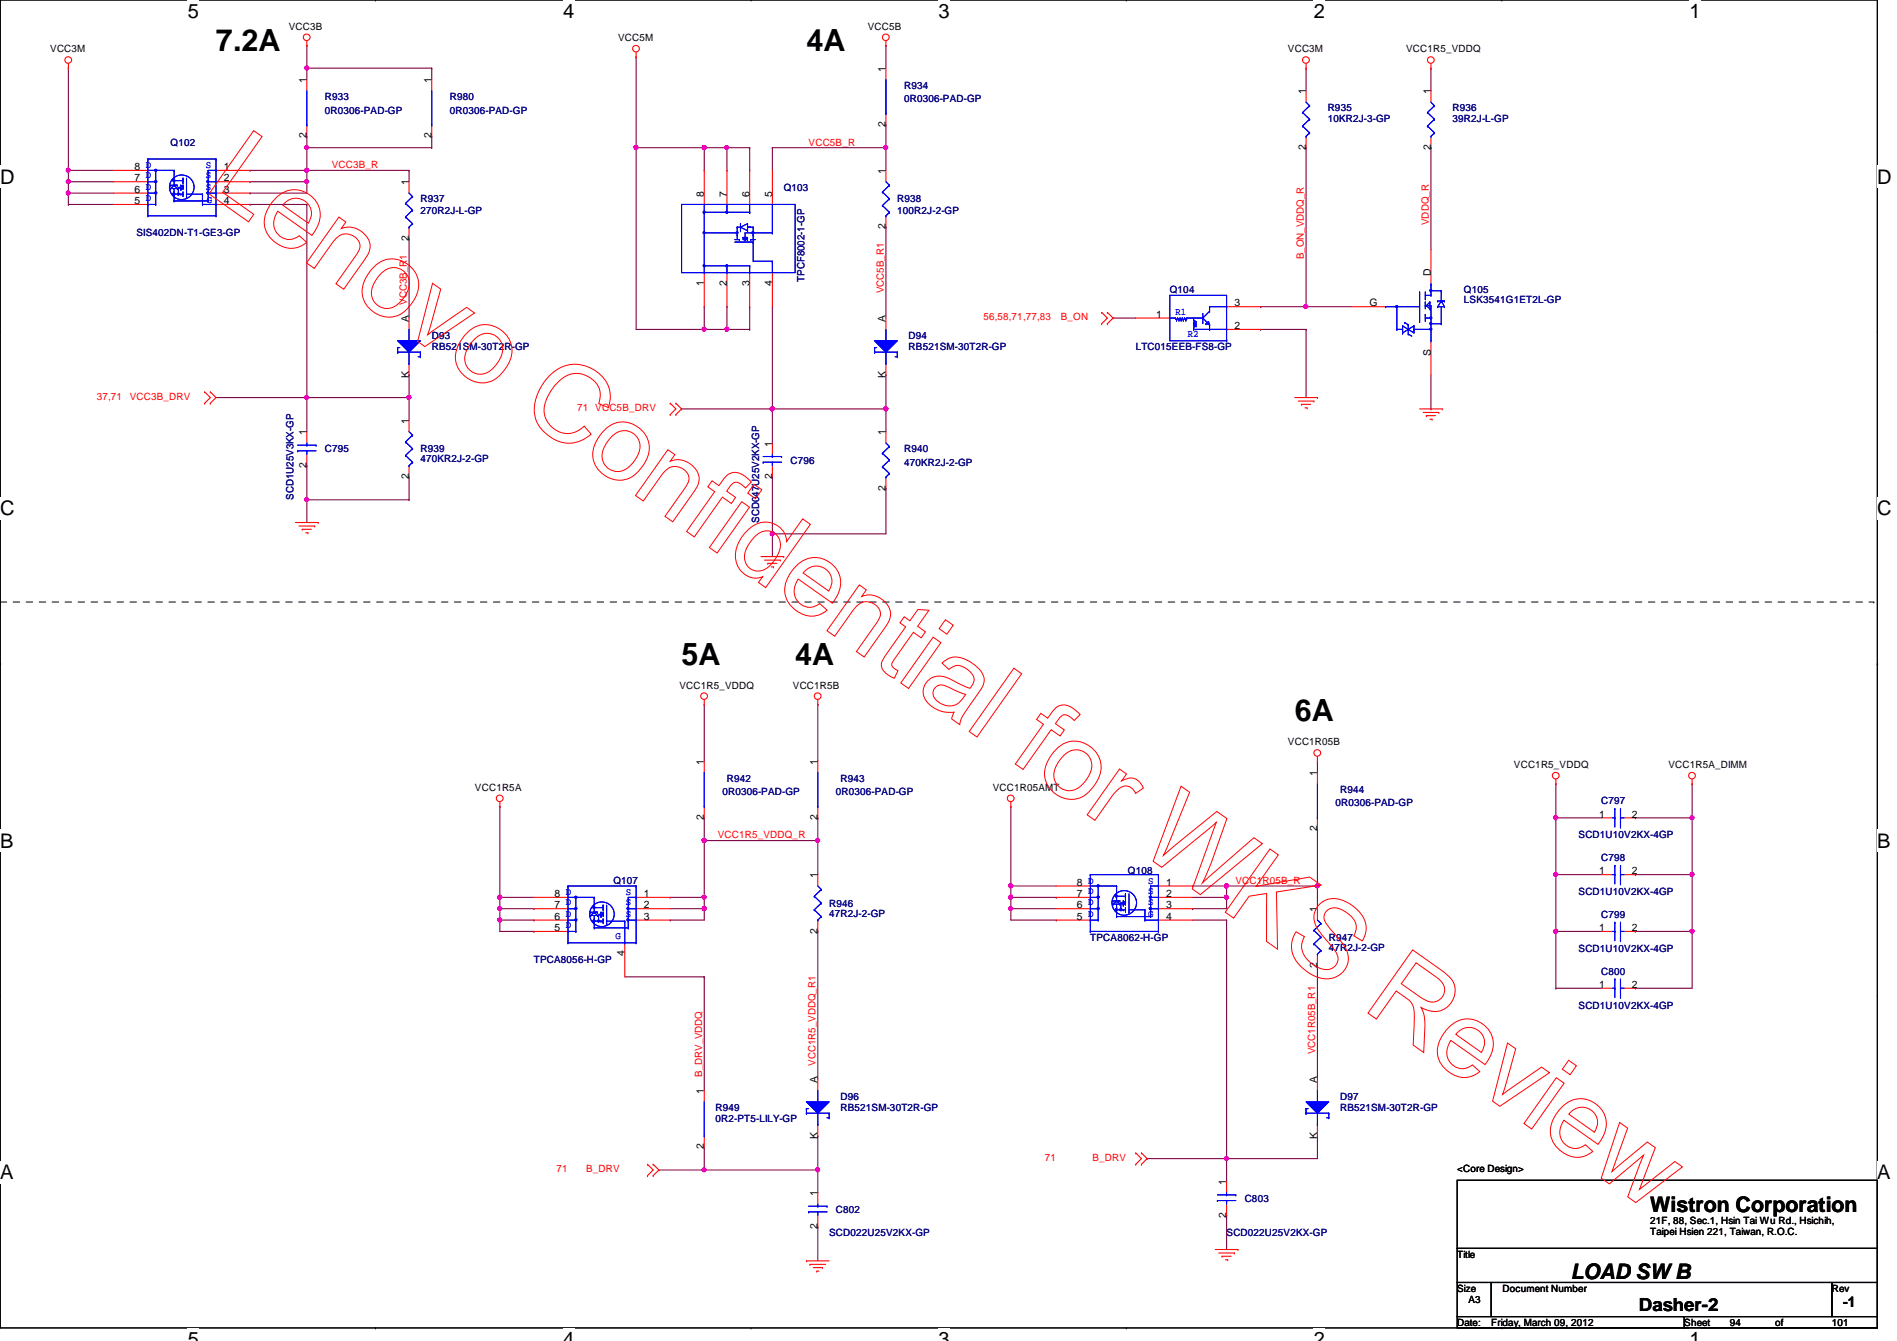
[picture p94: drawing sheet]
<svg xmlns="http://www.w3.org/2000/svg" width="297mm" height="210mm" viewBox="0 0 297 210" stroke-linecap="round" stroke-linejoin="round" font-family="sans-serif">
<defs><g id="words">
<g font-size="4.8">
<text x="33.8" y="8">7.2A</text>
<text x="126.3" y="8">4A</text>
<text x="106.7" y="104">5A</text>
<text x="124.5" y="104">4A</text>
<text x="202.7" y="112.9">6A</text>
</g>
<g font-size="3.3">
<text x="258.4" y="189.7">Wistron Corporation</text>
<text x="246" y="200.2">LOAD SW B</text>
</g>
<g font-size="3.1">
<text x="29.4" y="2.8">5</text>
<text x="88.2" y="2.8">4</text>
<text x="147" y="2.8">3</text>
<text x="205.7" y="2.8">2</text>
<text x="264.5" y="2.8">1</text>
<text x="0" y="28.7">D</text>
<text x="294" y="28.7">D</text>
<text x="0" y="80.7">C</text>
<text x="294" y="80.7">C</text>
<text x="0" y="132.7">B</text>
<text x="294" y="132.7">B</text>
<text x="0" y="184.6">A</text>
<text x="294" y="184.6">A</text>
<text x="29.4" y="210.7">5</text>
<text x="88.2" y="210.7">4</text>
<text x="147" y="210.7">3</text>
<text x="205.7" y="210.7">2</text>
<text x="264.5" y="210.7">1</text>
</g>
<text font-size="2.8" x="256.6" y="205.1">Dasher-2</text>
<text font-size="2.3" x="288.6" y="204.6">-1</text>
<g font-size="1.6">
<text x="45.2" y="4.7">VCC3B</text>
<text x="135.9" y="4.7">VCC5B</text>
<text x="7.9" y="8.2">VCC3M</text>
<text x="96.8" y="6.4">VCC5M</text>
<text x="138.7" y="11.2" transform="rotate(-90 138.7 11.2)">1</text>
<text x="201.7" y="8.2">VCC3M</text>
<text x="220.2" y="8.2">VCC1R5_VDDQ</text>
<text x="48" y="13" transform="rotate(-90 48 13)">1</text>
<text x="67.6" y="13" transform="rotate(-90 67.6 13)">1</text>
<text x="204.5" y="14.8" transform="rotate(-90 204.5 14.8)">1</text>
<text x="224" y="14.8" transform="rotate(-90 224 14.8)">1</text>
<text x="48" y="21.7" transform="rotate(-90 48 21.7)">2</text>
<text x="67.6" y="21.7" transform="rotate(-90 67.6 21.7)">2</text>
<text x="138.7" y="19.9" transform="rotate(-90 138.7 19.9)">2</text>
<text x="204.5" y="23.5" transform="rotate(-90 204.5 23.5)">2</text>
<text x="224" y="23.5" transform="rotate(-90 224 23.5)">2</text>
<text x="21" y="28.4">7</text>
<text x="21" y="26.6">8 D</text>
<text x="35" y="26.6">1</text>
<text x="35" y="28.4">2</text>
<text x="64" y="29" transform="rotate(-90 64 29)">1</text>
<text x="138.7" y="27.2" transform="rotate(-90 138.7 27.2)">1</text>
<text x="21" y="32">5</text>
<text x="21" y="30.2">6</text>
<text x="35" y="30.2">3</text>
<text x="35" y="32">4</text>
<text x="110.2" y="30.8" transform="rotate(-90 110.2 30.8)">8</text>
<text x="113.8" y="30.8" transform="rotate(-90 113.8 30.8)">7</text>
<text x="117.3" y="30.8" transform="rotate(-90 117.3 30.8)">6</text>
<text x="120.9" y="30.8" transform="rotate(-90 120.9 30.8)">5</text>
<text x="138.7" y="35.9" transform="rotate(-90 138.7 35.9)">2</text>
<text x="64" y="37.7" transform="rotate(-90 64 37.7)">2</text>
<text x="110.2" y="44.8" transform="rotate(-90 110.2 44.8)">1</text>
<text x="113.8" y="44.8" transform="rotate(-90 113.8 44.8)">2</text>
<text x="117.3" y="44.8" transform="rotate(-90 117.3 44.8)">3</text>
<text x="120.9" y="44.8" transform="rotate(-90 120.9 44.8)">4</text>
<text x="193.3" y="48">3</text>
<text x="214.5" y="48">G</text>
<text x="224" y="43.2" transform="rotate(-90 224 43.2)">D</text>
<text x="64" y="50.3" transform="rotate(-90 64 50.3)">A</text>
<text x="138.7" y="50.3" transform="rotate(-90 138.7 50.3)">A</text>
<text x="181.1" y="49.7">1</text>
<text x="193.3" y="51.5">2</text>
<text x="64" y="59.2" transform="rotate(-90 64 59.2)">K</text>
<text x="138.7" y="59.2" transform="rotate(-90 138.7 59.2)">K</text>
<text x="224" y="55.7" transform="rotate(-90 224 55.7)">S</text>
<text x="48" y="68.1" transform="rotate(-90 48 68.1)">1</text>
<text x="64" y="66.3" transform="rotate(-90 64 66.3)">1</text>
<text x="120.9" y="69.9" transform="rotate(-90 120.9 69.9)">1</text>
<text x="138.7" y="68.1" transform="rotate(-90 138.7 68.1)">1</text>
<text x="48" y="73.2" transform="rotate(-90 48 73.2)">2</text>
<text x="64" y="75" transform="rotate(-90 64 75)">2</text>
<text x="120.9" y="75" transform="rotate(-90 120.9 75)">2</text>
<text x="138.7" y="76.8" transform="rotate(-90 138.7 76.8)">2</text>
<text x="106.4" y="107.8">VCC1R5_VDDQ</text>
<text x="124.2" y="107.8">VCC1R5B</text>
<text x="110.2" y="119.7" transform="rotate(-90 110.2 119.7)">1</text>
<text x="128" y="119.7" transform="rotate(-90 128 119.7)">1</text>
<text x="201.7" y="116.7">VCC1R05B</text>
<text x="74.4" y="123.8">VCC1R5A</text>
<text x="155.4" y="123.8">VCC1R05AMT</text>
<text x="206.2" y="121.5" transform="rotate(-90 206.2 121.5)">1</text>
<text x="237.1" y="120.2">VCC1R5_VDDQ</text>
<text x="261.2" y="120.2">VCC1R5A_DIMM</text>
<text x="110.2" y="128.4" transform="rotate(-90 110.2 128.4)">2</text>
<text x="128" y="128.4" transform="rotate(-90 128 128.4)">2</text>
<text x="206.2" y="130.1" transform="rotate(-90 206.2 130.1)">2</text>
<text x="250.4" y="128">1</text>
<text x="255.5" y="128">2</text>
<text x="128" y="137.5" transform="rotate(-90 128 137.5)">1</text>
<text x="250.4" y="136.9">1</text>
<text x="255.5" y="136.9">2</text>
<text x="86.8" y="144">6</text>
<text x="86.8" y="142.2">7</text>
<text x="86.8" y="140.4">8 D</text>
<text x="100.8" y="140.4">1</text>
<text x="100.8" y="142.2">2</text>
<text x="100.8" y="144">3</text>
<text x="168.6" y="144">5</text>
<text x="168.6" y="142.2">6</text>
<text x="168.6" y="140.4">7</text>
<text x="168.6" y="138.6">8 D</text>
<text x="182.6" y="138.6">1</text>
<text x="182.6" y="140.4">2</text>
<text x="182.6" y="142.2">3</text>
<text x="182.6" y="144">4</text>
<text x="206.2" y="142.8" transform="rotate(-90 206.2 142.8)">1</text>
<text x="86.8" y="145.8">5</text>
<text x="97.8" y="149.7" transform="rotate(-90 97.8 149.7)">4</text>
<text x="128" y="146.1" transform="rotate(-90 128 146.1)">2</text>
<text x="250.4" y="145.8">1</text>
<text x="255.5" y="145.8">2</text>
<text x="206.2" y="151.5" transform="rotate(-90 206.2 151.5)">2</text>
<text x="250.4" y="154.6">1</text>
<text x="255.5" y="154.6">2</text>
<text x="110.2" y="171.2" transform="rotate(-90 110.2 171.2)">1</text>
<text x="128" y="169.5" transform="rotate(-90 128 169.5)">A</text>
<text x="206.2" y="169.5" transform="rotate(-90 206.2 169.5)">A</text>
<text x="110.2" y="179.9" transform="rotate(-90 110.2 179.9)">2</text>
<text x="128" y="178.4" transform="rotate(-90 128 178.4)">K</text>
<text x="206.2" y="178.4" transform="rotate(-90 206.2 178.4)">K</text>
<text x="192" y="185.5" transform="rotate(-90 192 185.5)">1</text>
<text x="228.2" y="183.5">&lt;Core Design&gt;</text>
<text x="128" y="187.2" transform="rotate(-90 128 187.2)">1</text>
<text x="192" y="190.6" transform="rotate(-90 192 190.6)">2</text>
<text x="258.4" y="191.5">21F, 88, Sec.1, Hsin Tai Wu Rd., Hsichih,</text>
<text x="128" y="192.4" transform="rotate(-90 128 192.4)">2</text>
<text x="228.2" y="196.8">Title</text>
<text x="258.4" y="193.3">Taipei Hsien 221, Taiwan, R.O.C.</text>
<text x="228.2" y="202.2">Size</text>
<text x="230" y="204">A3</text>
<text x="235.3" y="202.2">Document Number</text>
<text x="286.8" y="202.2">Rev</text>
<text x="228.2" y="207.5">Date:</text>
<text x="233.5" y="207.5">Friday, March 09, 2012</text>
<text x="263.7" y="207.5">Sheet</text>
<text x="270.8" y="207.5">94</text>
<text x="278" y="207.5">of</text>
<text x="286.8" y="207.5">101</text>
</g>
<g font-size="1.6" fill="#000080">
<text x="50.9" y="15.7">R933</text>
<text x="50.9" y="17.8">0R0306-PAD-GP</text>
<text x="70.4" y="15.7">R980</text>
<text x="70.4" y="17.8">0R0306-PAD-GP</text>
<text x="141.6" y="13.9">R934</text>
<text x="141.6" y="16">0R0306-PAD-GP</text>
<text x="207.9" y="17.4">R935</text>
<text x="227.5" y="17.4">R936</text>
<text x="26.7" y="22.8">Q102</text>
<text x="207.9" y="19">10KR2J-3-GP</text>
<text x="227.5" y="19">39R2J-L-GP</text>
<text x="122.7" y="29.9">Q103</text>
<text x="65.8" y="31.7">R937</text>
<text x="65.8" y="33.4">270R2J-L-GP</text>
<text x="140.5" y="31.7">R938</text>
<text x="140.5" y="33.4">100R2J-2-GP</text>
<text x="21.4" y="37">SIS402DN-T1-GE3-GP</text>
<text x="126" y="44.1" transform="rotate(-90 126 44.1)">TPCF8002-1-GP</text>
<text x="183.2" y="45.9">Q104</text>
<text x="229.2" y="45.9">Q105</text>
<text x="229.2" y="47.5">LSK3541G1ET2L-GP</text>
<text x="67.6" y="53">D93</text>
<text x="142.3" y="53">D94</text>
<text x="67.6" y="54.8">RB521SM-30T2R-GP</text>
<text x="142.3" y="54.8">RB521SM-30T2R-GP</text>
<text x="177.8" y="54.8">LTC015EEB-FS8-GP</text>
<text x="50.9" y="70.8">C795</text>
<text x="65.8" y="70.8">R939</text>
<text x="141.6" y="70.8">R940</text>
<text x="65.8" y="72.4">470KR2J-2-GP</text>
<text x="123.8" y="72.6">C796</text>
<text x="141.6" y="72.9">470KR2J-2-GP</text>
<text x="46" y="78.2" transform="rotate(-90 46 78.2)">SCD1U25V3KX-GP</text>
<text x="118.9" y="81.8" transform="rotate(-90 118.9 81.8)">SCD047U25V2KX-GP</text>
<text x="113.1" y="124.5">0R0306-PAD-GP</text>
<text x="113.8" y="122.3">R942</text>
<text x="130.9" y="124.5">0R0306-PAD-GP</text>
<text x="131.6" y="122.3">R943</text>
<text x="209.8" y="124.1">R944</text>
<text x="250.7" y="125.9">C797</text>
<text x="209.1" y="126.2">0R0306-PAD-GP</text>
<text x="247.2" y="131.2">SCD1U10V2KX-4GP</text>
<text x="176.6" y="136.7">Q108</text>
<text x="250.7" y="134.8">C798</text>
<text x="96.1" y="138.3">Q107</text>
<text x="129.8" y="141.9">R946</text>
<text x="129.8" y="143.5">47R2J-2-GP</text>
<text x="247.2" y="140.1">SCD1U10V2KX-4GP</text>
<text x="250.7" y="143.7">C799</text>
<text x="170.7" y="147.2">TPCA8062-H-GP</text>
<text x="208.1" y="147.2">R947</text>
<text x="208.1" y="148.8">47R2J-2-GP</text>
<text x="247.2" y="149">SCD1U10V2KX-4GP</text>
<text x="83.6" y="150.8">TPCA8056-H-GP</text>
<text x="250.7" y="152.6">C800</text>
<text x="247.2" y="157.9">SCD1U10V2KX-4GP</text>
<text x="112.1" y="173.9">R949</text>
<text x="131.6" y="172.1">D96</text>
<text x="131.6" y="173.9">RB521SM-30T2R-GP</text>
<text x="209.8" y="172.1">D97</text>
<text x="209.8" y="173.9">RB521SM-30T2R-GP</text>
<text x="112.1" y="175.7">0R2-PT5-LILY-GP</text>
<text x="130.9" y="189.9">C802</text>
<text x="194.9" y="188.1">C803</text>
<text x="129.8" y="193.5">SCD022U25V2KX-GP</text>
<text x="192.1" y="193.5">SCD022U25V2KX-GP</text>
</g>
<g font-size="1.6" fill="#f00">
<text x="126.6" y="22.8">VCC5B_R</text>
<text x="51.9" y="26.3">VCC3B_R</text>
<text x="223.7" y="35.2" transform="rotate(-90 223.7 35.2)">VDDQ_R</text>
<text x="204.2" y="40.6" transform="rotate(-90 204.2 40.6)">B_ON_VDDQ_R</text>
<text x="63.7" y="47.7" transform="rotate(-90 63.7 47.7)">VCC3B_R1</text>
<text x="138.4" y="45.9" transform="rotate(-90 138.4 45.9)">VCC5B_R1</text>
<text x="154" y="50.2">56,58,71,77,83</text>
<text x="166.1" y="50.2">B_ON</text>
<text x="15.2" y="62.6">37,71</text>
<text x="20.3" y="62.6">VCC3B_DRV</text>
<text x="90.4" y="64.4">71 VCC5B_DRV</text>
<text x="112.4" y="131.2">VCC1R5_VDDQ_R</text>
<text x="193.5" y="138.3">VCC1R05B_R</text>
<text x="127.7" y="166.8" transform="rotate(-90 127.7 166.8)">VCC1R5_VDDQ_R1</text>
<text x="205.9" y="165" transform="rotate(-90 205.9 165)">VCC1R05B_R1</text>
<text x="109.9" y="168.6" transform="rotate(-90 109.9 168.6)">B_DRV_VDDQ</text>
<text x="87.2" y="183.5">71</text>
<text x="91.8" y="183.5">B_DRV</text>
<text x="163.6" y="181.7">71</text>
<text x="171.1" y="181.7">B_DRV</text>
</g>
<g font-size="1.6" fill="#00f">
<text x="22.8" y="29.7">D</text>
<text x="22.8" y="27.9">D</text>
<text x="22.8" y="26.3">D</text>
<text x="32.2" y="26.3">S</text>
<text x="32.2" y="27.9">S</text>
<text x="32.2" y="29.7">S</text>
<text x="22.8" y="31.5">D</text>
<text x="32.4" y="31.8">G</text>
<text x="184.1" y="49.2">R1</text>
<text x="186" y="52.8">R2</text>
<text x="88.6" y="143.5">D</text>
<text x="88.6" y="141.7">D</text>
<text x="88.6" y="140.1">D</text>
<text x="98" y="140.1">S</text>
<text x="98" y="141.7">S</text>
<text x="98" y="143.5">S</text>
<text x="170.4" y="143.5">D</text>
<text x="170.4" y="141.7">D</text>
<text x="170.4" y="139.9">D</text>
<text x="170.4" y="138.3">D</text>
<text x="179.8" y="138.3">S</text>
<text x="179.8" y="139.9">S</text>
<text x="179.8" y="141.7">S</text>
<text x="179.8" y="143.5">G</text>
<text x="88.6" y="145.2">D</text>
<text x="96.4" y="147">G</text>
</g>
</g></defs>
<path d="M0 0h294v207.9h-294z" fill="none" stroke="#000" stroke-width=".17"/>
<g fill="#fff">
<path d="M29.4 0h1.8v3.5h-1.8z"/>
<path d="M29.4 207.9h1.8v2h-1.8z"/>
</g>
<path d="M58.8 0h.1M58.8 207.9h.1" fill="none" stroke="#000" stroke-width=".17"/>
<g fill="#fff">
<path d="M88.2 0h1.7v3.5h-1.7z"/>
<path d="M88.2 207.9h1.7v2h-1.7z"/>
</g>
<path d="M117.6 0h.1M117.6 207.9h.1" fill="none" stroke="#000" stroke-width=".17"/>
<g fill="#fff">
<path d="M147 0h1.7v3.5h-1.7z"/>
<path d="M147 207.9h1.7v2h-1.7z"/>
</g>
<path d="M176.4 0h.1M176.4 207.9h.1" fill="none" stroke="#000" stroke-width=".17"/>
<g fill="#fff">
<path d="M205.7 0h1.8v3.5h-1.8z"/>
<path d="M205.7 207.9h1.8v2h-1.8z"/>
</g>
<path d="M235.2 0h.1M235.2 207.9h.1" fill="none" stroke="#000" stroke-width=".17"/>
<g fill="#fff">
<path d="M264.5 0h1.8v3.5h-1.8z"/>
<path d="M264.5 207.9h1.8v2h-1.8z"/>
<path d="M0 26h2.3v3.4h-2.3z"/>
<path d="M294 26h2.2v3.4h-2.2z"/>
<path d="M0 77.9h2.3v3.5h-2.3z"/>
<path d="M294 77.9h2.2v3.5h-2.2z"/>
</g>
<path d="M0 51.9h.1M294 51.9h.1" fill="none" stroke="#000" stroke-width=".17"/>
<g fill="#fff">
<path d="M0 129.9h2.1v3.4h-2.1z"/>
<path d="M294 129.9h2v3.4h-2z"/>
</g>
<path d="M0 103.9h.1M294 103.9h.1" fill="none" stroke="#000" stroke-width=".17"/>
<path d="M0 103.9h.1M294 103.9h.1" fill="none" stroke="#000" stroke-width=".16"/>
<g fill="#fff">
<path d="M0 181.8h2.1v3.5h-2.1z"/>
<path d="M294 181.8h2v3.5h-2z"/>
</g>
<path d="M0 155.9h.1M294 155.9h.1" fill="none" stroke="#000" stroke-width=".17"/>
<path d="M120.9 83.6h.1M120.9 83.6v3.5" fill="none" stroke="#800040" stroke-width=".17"/>
<circle cx="120.9" cy="83.5" r=".32" fill="#f0f"/>
<circle cx="120.9" cy="83.5" r=".32" fill="none" stroke="#f0f" stroke-width=".17"/>
<path d="M120.9 23.1h.1M120.9 23.1h17.8" fill="none" stroke="#800040" stroke-width=".17"/>
<circle cx="138.7" cy="23.1" r=".32" fill="#f0f"/>
<circle cx="138.7" cy="23.1" r=".32" fill="none" stroke="#f0f" stroke-width=".17"/>
<path d="M138.7 23.1h.1M138.7 23.1v3.6M120.9 64h.1M120.9 64h17.8" fill="none" stroke="#800040" stroke-width=".17"/>
<circle cx="138.7" cy="64" r=".32" fill="#f0f"/>
<circle cx="138.7" cy="64" r=".32" fill="none" stroke="#f0f" stroke-width=".17"/>
<path d="M138.7 64h.1M138.7 64v3.6" fill="none" stroke="#800040" stroke-width=".17"/>
<circle cx="138.7" cy="64" r=".32" fill="#f0f"/>
<circle cx="138.7" cy="64" r=".32" fill="none" stroke="#f0f" stroke-width=".17"/>
<path d="M138.7 35.6h.1M138.7 35.6v14.2M120.9 74.7h.1M120.9 64h.1M120.9 64v5.3M120.9 74.7v8.9M138.7 76.5h.1M138.7 76.5v7.1" fill="none" stroke="#800040" stroke-width=".17"/>
<circle cx="120.9" cy="64" r=".32" fill="#f0f"/>
<circle cx="120.9" cy="64" r=".32" fill="none" stroke="#f0f" stroke-width=".17"/>
<path d="M138.7 19.6h.1M138.7 7.1h.1M138.7 7.1v3.6M138.7 19.6v3.5M48 32h.1M48 32v30.2M99.6 23.1h.1M99.6 23.1v28.5M120.9 23.1h.1M120.9 23.1v3.6" fill="none" stroke="#800040" stroke-width=".17"/>
<circle cx="48" cy="62.2" r=".32" fill="#f0f"/>
<circle cx="48" cy="62.2" r=".32" fill="none" stroke="#f0f" stroke-width=".17"/>
<path d="M48 78.2h.1M48 78.2v3.6" fill="none" stroke="#800040" stroke-width=".17"/>
<circle cx="48" cy="78.2" r=".32" fill="#f0f"/>
<circle cx="48" cy="78.2" r=".32" fill="none" stroke="#f0f" stroke-width=".17"/>
<path d="M64 26.7h.1M64 37.3h.1M64 26.7v1.7M64 37.3v12.5M64 62.2h.1M64 62.2v3.6" fill="none" stroke="#800040" stroke-width=".17"/>
<circle cx="64" cy="62.2" r=".32" fill="#f0f"/>
<circle cx="64" cy="62.2" r=".32" fill="none" stroke="#f0f" stroke-width=".17"/>
<path d="M39.2 30.2h.1M48 28.4h.1M48 28.4v1.8h-8.8M64 74.7h.1M64 74.7v3.5" fill="none" stroke="#800040" stroke-width=".17"/>
<circle cx="48" cy="28.4" r=".32" fill="#f0f"/>
<circle cx="48" cy="28.4" r=".32" fill="none" stroke="#f0f" stroke-width=".17"/>
<path d="M10.7 10.7h.1M10.7 10.7v16M39.2 32h.1M39.2 32h8.8M48 62.2h.1M48 62.2v5.4" fill="none" stroke="#800040" stroke-width=".17"/>
<circle cx="10.7" cy="26.6" r=".32" fill="#f0f"/>
<circle cx="10.7" cy="26.6" r=".32" fill="none" stroke="#f0f" stroke-width=".17"/>
<path d="M39.2 26.7h.1M39.2 26.7h8.8" fill="none" stroke="#800040" stroke-width=".17"/>
<circle cx="48" cy="26.6" r=".32" fill="#f0f"/>
<circle cx="48" cy="26.6" r=".32" fill="none" stroke="#f0f" stroke-width=".17"/>
<path d="M10.7 26.7h.1M10.7 32h.1M10.7 30.2h.1M10.7 26.7h7.1M10.7 32h7.1M10.7 30.2h7.1M10.7 30.2v1.8" fill="none" stroke="#800040" stroke-width=".17"/>
<circle cx="10.7" cy="30.2" r=".32" fill="#f0f"/>
<circle cx="10.7" cy="30.2" r=".32" fill="none" stroke="#f0f" stroke-width=".17"/>
<path d="M10.7 28.4h.1M10.7 28.4h7.1" fill="none" stroke="#800040" stroke-width=".17"/>
<circle cx="10.7" cy="28.4" r=".32" fill="#f0f"/>
<circle cx="10.7" cy="28.4" r=".32" fill="none" stroke="#f0f" stroke-width=".17"/>
<path d="M10.7 28.4h.1M10.7 26.7h.1M10.7 26.7v3.5M39.2 28.4h.1M48 26.7h.1M48 23.1h.1M48 23.1v5.3h-8.8M48 26.7h16M48 78.2h16M64 78.2h.1" fill="none" stroke="#800040" stroke-width=".17"/>
<circle cx="48" cy="23.1" r=".32" fill="#f0f"/>
<circle cx="48" cy="23.1" r=".32" fill="none" stroke="#f0f" stroke-width=".17"/>
<path d="M48 10.7h.1M48 10.7v1.7M120.9 48h.1M120.9 48v16M138.7 58.7h.1M138.7 58.7v5.3M33.8 62.2h14.2M48 62.2h.1M48 72.9h.1M48 72.9v5.3" fill="none" stroke="#800040" stroke-width=".17"/>
<circle cx="120.9" cy="64" r=".32" fill="#f0f"/>
<circle cx="120.9" cy="64" r=".32" fill="none" stroke="#f0f" stroke-width=".17"/>
<path d="M64 58.7h.1M64 58.7v3.5h-16M48 62.2h.1M106.7 64h.1M106.7 64h14.2M120.9 83.6h.1M120.9 83.6h17.8M110.3 179.6h.1M110.3 179.6v3.5" fill="none" stroke="#800040" stroke-width=".17"/>
<circle cx="110.3" cy="183.1" r=".32" fill="#f0f"/>
<circle cx="110.3" cy="183.1" r=".32" fill="none" stroke="#f0f" stroke-width=".17"/>
<path d="M128.1 131.6h.1M128.1 131.6v5.3M110.3 183.1h.1M110.3 183.1h17.8M128.1 192h.1M128.1 192v5.4" fill="none" stroke="#800040" stroke-width=".17"/>
<circle cx="128" cy="131.5" r=".32" fill="#f0f"/>
<circle cx="128" cy="131.5" r=".32" fill="none" stroke="#f0f" stroke-width=".17"/>
<path d="M128.1 183.1h.1M128.1 183.1v3.6" fill="none" stroke="#800040" stroke-width=".17"/>
<circle cx="128" cy="183.1" r=".32" fill="#f0f"/>
<circle cx="128" cy="183.1" r=".32" fill="none" stroke="#f0f" stroke-width=".17"/>
<path d="M110.3 131.6h.1M110.3 131.6h17.8M110.3 152.9h.1M110.3 152.9v17.8M128.1 145.8h.1M128.1 145.8v23.1" fill="none" stroke="#800040" stroke-width=".17"/>
<circle cx="110.3" cy="131.5" r=".32" fill="#f0f"/>
<circle cx="110.3" cy="131.5" r=".32" fill="none" stroke="#f0f" stroke-width=".17"/>
<path d="M204.5 10.7h.1M204.5 10.7v3.5M204.5 23.1h.1M204.5 23.1v24.9h-7.1M197.4 48h.1" fill="none" stroke="#800040" stroke-width=".17"/>
<circle cx="204.5" cy="48" r=".32" fill="#f0f"/>
<circle cx="204.5" cy="48" r=".32" fill="none" stroke="#f0f" stroke-width=".17"/>
<g fill="none" stroke="#800040" stroke-width=".17">
<path d="M224.1 10.7h.1M224.1 10.7v3.5M224.1 23.1h.1M224.1 23.1v16M174.3 49.8h.1M174.3 49.8h3.5M197.4 51.6h.1M197.4 51.6h7.1M204.5 51.6h.1M204.5 48h.1M204.5 51.6v10.6M204.5 48h7.1"/>
<path d="M224.1 58.7v5.3M224.1 64h.1M265 128h.1M265 128v8.9"/>
</g>
<circle cx="264.9" cy="128" r=".32" fill="#f0f"/>
<circle cx="264.9" cy="128" r=".32" fill="none" stroke="#f0f" stroke-width=".17"/>
<path d="M243.6 122.7h.1M243.6 128h.1M243.6 136.9h.1M243.6 136.9h7.1M243.6 122.7v14.2M243.6 128h7.1M256.1 136.9h.1M256.1 136.9h8.9M256.1 145.8h.1M256.1 145.8h8.9" fill="none" stroke="#800040" stroke-width=".17"/>
<circle cx="243.6" cy="128" r=".32" fill="#f0f"/>
<circle cx="243.6" cy="128" r=".32" fill="none" stroke="#f0f" stroke-width=".17"/>
<path d="M265 136.9h.1M265 136.9v8.9" fill="none" stroke="#800040" stroke-width=".17"/>
<circle cx="264.9" cy="136.9" r=".32" fill="#f0f"/>
<circle cx="264.9" cy="136.9" r=".32" fill="none" stroke="#f0f" stroke-width=".17"/>
<path d="M265 145.8h.1M265 145.8v8.9" fill="none" stroke="#800040" stroke-width=".17"/>
<circle cx="264.9" cy="145.8" r=".32" fill="#f0f"/>
<circle cx="264.9" cy="145.8" r=".32" fill="none" stroke="#f0f" stroke-width=".17"/>
<path d="M243.6 154.7h.1M243.6 145.8h.1M243.6 154.7h7.1M243.6 145.8v8.9" fill="none" stroke="#800040" stroke-width=".17"/>
<circle cx="243.6" cy="145.8" r=".32" fill="#f0f"/>
<circle cx="243.6" cy="145.8" r=".32" fill="none" stroke="#f0f" stroke-width=".17"/>
<g fill="none" stroke="#800040" stroke-width=".17">
<path d="M158.3 138.7h.1M158.3 138.7h7.1M186.7 138.7h.1M186.7 138.7h19.6M192.1 138.7h.1M256.1 128h.1M265 122.7h.1M265 122.7v5.3h-8.9M158.3 142.2h.1M158.3 142.2h7.1M243.6 145.8h.1M243.6 145.8h7.1"/>
<path d="M256.1 154.7h.1M256.1 154.7h8.9M192.1 181.4h.1M192.1 181.4v3.5"/>
</g>
<circle cx="206.3" cy="138.7" r=".32" fill="#f0f"/>
<circle cx="206.3" cy="138.7" r=".32" fill="none" stroke="#f0f" stroke-width=".17"/>
<circle cx="192" cy="138.7" r=".32" fill="#f0f"/>
<circle cx="192" cy="138.7" r=".32" fill="none" stroke="#f0f" stroke-width=".17"/>
<path d="M206.3 129.8h.1M206.3 129.8v8.9M192.1 181.4h.1M192.1 181.4h14.2" fill="none" stroke="#800040" stroke-width=".17"/>
<circle cx="192" cy="181.3" r=".32" fill="#f0f"/>
<circle cx="192" cy="181.3" r=".32" fill="none" stroke="#f0f" stroke-width=".17"/>
<g fill="none" stroke="#800040" stroke-width=".17">
<path d="M110.3 110.2h.1M110.3 110.2v8.9M128.1 110.2h.1M128.1 110.2v8.9M206.3 119.1h.1M206.3 119.1v1.8M110.3 128h.1M110.3 128v3.6M128.1 128h.1M128.1 128v3.6M158.3 126.2h.1M158.3 126.2v12.5"/>
<path d="M206.3 138.7h.1M206.3 138.7v3.5M243.6 136.9h.1M243.6 136.9v8.9M158.3 140.5h.1M158.3 140.5v1.7M186.7 142.2h.1M192.1 140.5h.1M192.1 140.5v1.7h-5.4M206.3 151.1h.1M206.3 151.1v17.8M128.1 177.8h.1"/>
<path d="M128.1 177.8v5.3M206.3 177.8h.1M206.3 177.8v3.6M103.2 183.1h.1M103.2 183.1h7.1M179.6 181.4h.1M179.6 181.4h12.5M192.1 190.2h.1M192.1 190.2v5.4"/>
</g>
<circle cx="243.6" cy="136.9" r=".32" fill="#f0f"/>
<circle cx="243.6" cy="136.9" r=".32" fill="none" stroke="#f0f" stroke-width=".17"/>
<path d="M104.9 140.5h.1M104.9 140.5h5.4" fill="none" stroke="#800040" stroke-width=".17"/>
<circle cx="110.3" cy="140.4" r=".32" fill="#f0f"/>
<circle cx="110.3" cy="140.4" r=".32" fill="none" stroke="#f0f" stroke-width=".17"/>
<path d="M110.3 131.6h.1M110.3 131.6v8.9" fill="none" stroke="#800040" stroke-width=".17"/>
<circle cx="110.3" cy="131.5" r=".32" fill="#f0f"/>
<circle cx="110.3" cy="131.5" r=".32" fill="none" stroke="#f0f" stroke-width=".17"/>
<g fill="none" stroke="#800040" stroke-width=".17">
<path d="M48 10.7h.1M48 10.7h19.6M67.6 10.7h.1M67.6 10.7v1.7M48 21.3h.1M48 21.3v1.8h19.6M67.6 23.1h.1M67.6 21.3h.1M67.6 21.3v1.8M78.3 126.2h.1M78.3 126.2v14.3M78.3 140.5h.1"/>
<path d="M78.3 140.5h5.3"/>
</g>
<circle cx="48" cy="10.6" r=".32" fill="#f0f"/>
<circle cx="48" cy="10.6" r=".32" fill="none" stroke="#f0f" stroke-width=".17"/>
<path d="M48 7.1h.1M48 7.1v3.6M78.3 142.2h.1M78.3 142.2v1.8h5.3M83.6 144h.1M104.9 144h.1M110.3 142.2h.1M110.3 142.2v1.8h-5.4" fill="none" stroke="#800040" stroke-width=".17"/>
<circle cx="78.2" cy="142.2" r=".32" fill="#f0f"/>
<circle cx="78.2" cy="142.2" r=".32" fill="none" stroke="#f0f" stroke-width=".17"/>
<path d="M99.6 23.1h10.7M110.3 23.1h.1" fill="none" stroke="#800040" stroke-width=".17"/>
<circle cx="99.6" cy="23.1" r=".32" fill="#f0f"/>
<circle cx="99.6" cy="23.1" r=".32" fill="none" stroke="#f0f" stroke-width=".17"/>
<path d="M99.6 8.9h.1M99.6 8.9v14.2M110.3 26.7h.1M110.3 23.1v3.6M113.8 26.7h.1M117.4 26.7h.1M117.4 23.1h.1M117.4 23.1v3.6M117.4 23.1h-3.6v3.6" fill="none" stroke="#800040" stroke-width=".17"/>
<circle cx="110.3" cy="23.1" r=".32" fill="#f0f"/>
<circle cx="110.3" cy="23.1" r=".32" fill="none" stroke="#f0f" stroke-width=".17"/>
<path d="M110.3 23.1h3.5M113.8 23.1h.1" fill="none" stroke="#800040" stroke-width=".17"/>
<circle cx="113.8" cy="23.1" r=".32" fill="#f0f"/>
<circle cx="113.8" cy="23.1" r=".32" fill="none" stroke="#f0f" stroke-width=".17"/>
<path d="M99.6 51.6h10.7M110.3 51.6h.1" fill="none" stroke="#800040" stroke-width=".17"/>
<circle cx="110.3" cy="51.5" r=".32" fill="#f0f"/>
<circle cx="110.3" cy="51.5" r=".32" fill="none" stroke="#f0f" stroke-width=".17"/>
<path d="M110.3 48h.1M110.3 48v3.6h7.1M113.8 48h.1M113.8 51.6h.1M113.8 48v3.6M117.4 48h.1M117.4 51.6h.1M117.4 48v3.6" fill="none" stroke="#800040" stroke-width=".17"/>
<circle cx="113.8" cy="51.5" r=".32" fill="#f0f"/>
<circle cx="113.8" cy="51.5" r=".32" fill="none" stroke="#f0f" stroke-width=".17"/>
<path d="M186.7 140.5h5.4M192.1 140.5h.1" fill="none" stroke="#800040" stroke-width=".17"/>
<circle cx="192" cy="140.4" r=".32" fill="#f0f"/>
<circle cx="192" cy="140.4" r=".32" fill="none" stroke="#f0f" stroke-width=".17"/>
<path d="M192.1 138.7h.1M192.1 138.7v1.8" fill="none" stroke="#800040" stroke-width=".17"/>
<circle cx="192" cy="138.7" r=".32" fill="#f0f"/>
<circle cx="192" cy="138.7" r=".32" fill="none" stroke="#f0f" stroke-width=".17"/>
<path d="M158.3 140.5h7.1M165.4 140.5h.1M186.7 144h5.4M192.1 144h.1M192.1 144v37.4M192.1 181.4h.1" fill="none" stroke="#800040" stroke-width=".17"/>
<circle cx="158.3" cy="140.4" r=".32" fill="#f0f"/>
<circle cx="158.3" cy="140.4" r=".32" fill="none" stroke="#f0f" stroke-width=".17"/>
<path d="M158.3 138.7h.1M158.3 138.7v1.8" fill="none" stroke="#800040" stroke-width=".17"/>
<circle cx="158.3" cy="138.7" r=".32" fill="#f0f"/>
<circle cx="158.3" cy="138.7" r=".32" fill="none" stroke="#f0f" stroke-width=".17"/>
<path d="M158.3 142.2h.1M158.3 142.2v1.8h7.1M165.4 144h.1" fill="none" stroke="#800040" stroke-width=".17"/>
<circle cx="158.3" cy="142.2" r=".32" fill="#f0f"/>
<circle cx="158.3" cy="142.2" r=".32" fill="none" stroke="#f0f" stroke-width=".17"/>
<path d="M78.3 140.5h.1M78.3 140.5v1.7h5.3M83.6 142.2h.1" fill="none" stroke="#800040" stroke-width=".17"/>
<circle cx="78.2" cy="140.4" r=".32" fill="#f0f"/>
<circle cx="78.2" cy="140.4" r=".32" fill="none" stroke="#f0f" stroke-width=".17"/>
<path d="M78.3 144h.1M78.3 144v1.8h5.3M83.6 145.8h.1" fill="none" stroke="#800040" stroke-width=".17"/>
<circle cx="78.2" cy="144" r=".32" fill="#f0f"/>
<circle cx="78.2" cy="144" r=".32" fill="none" stroke="#f0f" stroke-width=".17"/>
<path d="M97.8 152.9h12.5M104.9 142.2h5.4M110.3 152.9h.1M110.3 142.2h.1" fill="none" stroke="#800040" stroke-width=".17"/>
<circle cx="110.3" cy="142.2" r=".32" fill="#f0f"/>
<circle cx="110.3" cy="142.2" r=".32" fill="none" stroke="#f0f" stroke-width=".17"/>
<path d="M110.3 140.5h.1M110.3 140.5v1.7" fill="none" stroke="#800040" stroke-width=".17"/>
<g fill="none" stroke="#f00" stroke-width=".17">
<path d="M10.7 10.7h.1M10.7 9.9v.8M48 7.1h.1M48 6.4v.7M99.6 8.9h.1M99.6 8.2v.7M138.7 7.1h.1M138.7 6.4v.7M138.7 10.7v1.7M138.7 17.8v1.8M204.5 10.7h.1M204.5 9.9v.8"/>
<path d="M204.5 14.2v1.8M224.1 10.7h.1M224.1 9.9v.8M204.5 21.3v1.8M224.1 39.1v5.3M172.5 48.9h.1M172.5 50.7h.1M172.5 48.9l.9 .9-.9 .9M173.4 50.7h.1M173.4 48.9h.1M173.4 48.9l.9 .9-.9 .9M211.6 48h5.4"/>
<path d="M224.1 53.3v5.4M32 61.3h.1M32 63.1h.1M32 61.3l.9 .9-.9 .9M32.9 63.1h.1M32.9 61.3h.1M32.9 61.3l.9 .9-.9 .9M104.9 63.1h.1M104.9 64.9h.1M104.9 63.1l.9 .9-.9 .9M105.8 64.9h.1M105.8 63.1h.1"/>
<path d="M105.8 63.1l.9 .9-.9 .9M138.7 67.6v1.7M138.7 74.7v1.8M202.7 62.2h3.6M203.3 62.8h2.4M203.8 63.3h.1M203.8 63.3h1.4M204.3 63.8h.4M204.7 63.8h.1M205.7 62.8h.1M206.3 62.2h.1M222.3 64h3.5"/>
<path d="M222.8 64.6h2.5M223.3 65.1h.1M223.3 65.1h1.5M223.9 65.6h.3M224.2 65.6h.1M225.3 64.6h.1M225.8 64h.1M46.3 81.8h3.5M46.8 82.3h2.5M47.3 82.8h.1M47.3 82.8h1.5M47.9 83.4h.3"/>
<path d="M48.2 83.4h.1M49.3 82.3h.1M49.8 81.8h.1M119.2 87.1h3.5M119.7 87.7h2.5M120.2 88.2h.1M120.2 88.2h1.5M120.8 88.7h.3M121.1 88.7h.1M122.2 87.7h.1M122.7 87.1h.1M110.3 110.2h.1"/>
<path d="M110.3 109.5v.7M110.3 119.1v1.8M128.1 110.2h.1M128.1 109.5v.7M206.3 119.1h.1M206.3 118.4v.7M78.3 126.2h.1M78.3 125.5v.7M110.3 126.2v1.8M158.3 126.2h.1M158.3 125.5v.7M243.6 122.7h.1"/>
<path d="M243.6 122v.7M265 122.7h.1M265 122v.7M101.4 182.2h.1M101.4 184h.1M101.4 182.2l.9 .9-.9 .9M102.3 184h.1M102.3 182.2h.1M102.3 182.2l.9 .9-.9 .9M126.3 197.4h.1M126.3 197.4h3.5M126.8 197.9h.1"/>
<path d="M126.8 197.9h2.5M127.3 198.4h1.5M127.9 199h.1M127.9 199h.3M128.8 198.4h.1M177.8 180.5h.1M177.8 182.2h.1M177.8 180.5l.9 .9-.9 .8M178.7 182.2h.1M178.7 180.5h.1M178.7 180.5l.9 .9-.9 .8M190.3 195.6h3.5"/>
<path d="M190.8 196.1h2.5M191.3 196.6h.1M191.3 196.6h1.5M191.9 197.2h.3M192.2 197.2h.1M193.3 196.1h.1M193.8 195.6h.1"/>
<circle cx="10.7" cy="9.4" r=".52"/>
<circle cx="48" cy="5.8" r=".52"/>
<circle cx="99.6" cy="7.6" r=".52"/>
<circle cx="138.7" cy="5.8" r=".52"/>
<circle cx="204.5" cy="9.4" r=".52"/>
<circle cx="224.1" cy="9.4" r=".52"/>
<circle cx="110.3" cy="109" r=".52"/>
<circle cx="128" cy="109" r=".52"/>
<circle cx="206.3" cy="117.9" r=".52"/>
<circle cx="78.3" cy="125" r=".52"/>
<circle cx="158.3" cy="125" r=".52"/>
<circle cx="243.6" cy="121.4" r=".52"/>
<circle cx="264.9" cy="121.4" r=".52"/>
</g>
<path d="M228.2 184.7h65.8v10.7h-65.8zM228.2 195.4h65.8v5.3h-65.8zM228.2 200.7h5.3v5.4h-5.3zM228.2 206.1h35.5v1.8h-35.5zM233.5 200.7h53.3v5.4h-53.3zM263.7 206.1h30.3v1.8h-30.3zM286.8 200.7h7.2v5.4h-7.2z" fill="none" stroke="#000" stroke-width=".17"/>
<path d="M0 94.2h293.4M293.4 94.2h.1" fill="none" stroke="#000" stroke-width=".16" stroke-dasharray="1 1 1 1 1 1 1 1"/>
<g fill="none" stroke="#00f" stroke-width=".17">
<path d="M138.7 17.8h.1M138.7 12.4v5.4M204 17.6h.1M204 19.7h.1M204 17.6l1.1 1.1M204 19.7l1.1 1.1M204.5 16l.6 .6M205.1 16.6h.1M205.1 18.7h.1M205.1 16.6l-1.1 1M205.1 18.7l-1.1 1M204.5 21.3h.1"/>
<path d="M205.1 20.8h.1M205.1 20.8l-.6 .5M217 48h.1M217 48h5.3M223.2 49.2h.1M223.2 46.8h.1M223.2 45.7v1.1M223.2 49.2v1.1M223.2 46.2h.9M223.2 49.8h.9M223.9 47.3h.1M223.9 47.3l-.6 .5"/>
<path d="M224.1 46.2h.1M224.1 44.4h.1M224.1 49.8h.1M224.1 53.3h.1M224.1 50.7h.1M224.1 44.4v1.8M224.1 47.8v5.5M224.1 45.5h1.6M224.1 50.7h1.6M225.1 47.1h.1M225.1 48h.1M225.1 47.1h1.1"/>
<path d="M225.1 48h1.1M225.7 45.5h.1M225.7 47.1h.1M225.7 50.7h.1M225.7 45.5v1.6M225.7 48v2.7M225.7 47.1l.5 .9M225.7 47.1l-.6 .9M226.2 47.1h.1M226.2 48h.1M138.2 71h.1M138.2 73.1h.1"/>
<path d="M138.2 71l1.1 1M138.2 73.1l1.1 1M138.7 74.7h.1M138.7 69.3l.6 .6M139.3 69.9h.1M139.3 72h.1M139.3 74.1h.1M139.3 69.9l-1.1 1.1M139.3 72l-1.1 1.1M139.3 74.1l-.6 .6M110.3 126.2h.1M110.3 120.9v5.3"/>
</g>
<path d="M223.9 49.6h.2v.3h-.2z" fill-rule="evenodd" fill="#00f"/>
<path d="M223.9 49.6h.2v.3h-.2z" fill="none" stroke="#00f" stroke-width=".17"/>
<path d="M223.9 45.4h.2v.2h-.2z" fill-rule="evenodd" fill="#00f"/>
<path d="M223.9 45.4h.2v.2h-.2z" fill="none" stroke="#00f" stroke-width=".17"/>
<path d="M223.9 50.5h.2v.2h-.2z" fill-rule="evenodd" fill="#00f"/>
<g fill="none" stroke="#00f" stroke-width=".17">
<path d="M218.7 51.6h.9M219.6 52.1h.1M219.6 51.6h.1M219.6 51h.1M219.6 51v1.1M219.6 51l1.8 1.1v-1.1M220 50.5h.1M220 50.5l.5 .3M220.5 51.6h.1M220.5 52.3h.1M220.5 50.8h.1M220.5 52.3l.6 .3"/>
<path d="M220.5 50.8v1.5M221.4 51h.1M221.4 51.6h.1M221.4 51l-1.8 1.1M221.4 51.6h2.7M222.3 50.3h.1M222.3 45.7v4.6M223.2 47.3h.1M223.2 47.8h.1M223.2 47.3v1M223.2 47.8h.9M223.3 47.8h.1"/>
<path d="M223.3 47.8l.6 .5M223.9 48.3h.1M223.9 47.3v1M223.9 50.5h.2v.2h-.2z"/>
</g>
<path d="M223.9 51.4h.2v.2h-.2z" fill-rule="evenodd" fill="#00f"/>
<path d="M223.9 51.4h.2v.2h-.2z" fill="none" stroke="#00f" stroke-width=".17"/>
<path d="M218.6 47.9h.2v.2h-.2z" fill-rule="evenodd" fill="#00f"/>
<g fill="none" stroke="#00f" stroke-width=".17">
<path d="M217 48h.1M217 48h5.3M218.6 47.9h.2v.2h-.2zM218.7 51.6h.1M218.7 48v3.6M223.2 49.2h.1M223.2 46.8h.1M223.2 45.7v1.1M223.2 49.2v1.1M223.2 46.2h.9M223.2 49.8h.9M223.9 47.3h.1"/>
<path d="M223.9 47.3l-.6 .5M224.1 46.2h.1M224.1 44.4h.1M224.1 49.8h.1M224.1 53.3h.1M224.1 50.7h.1M224.1 44.4v1.8M224.1 47.8v5.5M224.1 45.5h1.6M224.1 50.7h1.6M225.1 47.1h.1M225.1 48h.1"/>
<path d="M225.1 47.1h1.1M225.1 48h1.1M225.7 45.5h.1M225.7 47.1h.1M225.7 50.7h.1M225.7 45.5v1.6M225.7 48v2.7M225.7 47.1l.5 .9M225.7 47.1l-.6 .9M226.2 47.1h.1M226.2 48h.1"/>
</g>
<path d="M223.9 49.6h.2v.3h-.2z" fill-rule="evenodd" fill="#00f"/>
<path d="M223.9 49.6h.2v.3h-.2z" fill="none" stroke="#00f" stroke-width=".17"/>
<path d="M223.9 45.4h.2v.2h-.2z" fill-rule="evenodd" fill="#00f"/>
<path d="M223.9 45.4h.2v.2h-.2z" fill="none" stroke="#00f" stroke-width=".17"/>
<path d="M223.9 50.5h.2v.2h-.2z" fill-rule="evenodd" fill="#00f"/>
<g fill="none" stroke="#00f" stroke-width=".17">
<path d="M218.7 51.6h.9M219.6 52.1h.1M219.6 51.6h.1M219.6 51h.1M219.6 51v1.1M219.6 51l1.8 1.1v-1.1M220 50.5h.1M220 50.5l.5 .3M220.5 51.6h.1M220.5 52.3h.1M220.5 50.8h.1M220.5 52.3l.6 .3"/>
<path d="M220.5 50.8v1.5M221.4 51h.1M221.4 51.6h.1M221.4 51l-1.8 1.1M221.4 51.6h2.7M222.3 50.3h.1M222.3 45.7v4.6M223.2 47.3h.1M223.2 47.8h.1M223.2 47.3v1M223.2 47.8h.9M223.3 47.8h.1"/>
<path d="M223.3 47.8l.6 .5M223.9 48.3h.1M223.9 47.3v1M223.9 50.5h.2v.2h-.2z"/>
</g>
<path d="M223.9 51.4h.2v.2h-.2z" fill-rule="evenodd" fill="#00f"/>
<path d="M223.9 51.4h.2v.2h-.2z" fill="none" stroke="#00f" stroke-width=".17"/>
<path d="M218.6 47.9h.2v.2h-.2z" fill-rule="evenodd" fill="#00f"/>
<path d="M218.6 47.9h.2v.2h-.2zM218.7 51.6h.1M218.7 48v3.6M128.1 126.2h.1M128.1 120.9v5.3" fill="none" stroke="#00f" stroke-width=".17"/>
<path d="M138.7 49.8v1.8M138.7 56.9v1.8M128.1 119.1v1.8M128.1 126.2v1.8" fill="none" stroke="#f00" stroke-width=".17"/>
<path d="M136.9 53.3h3.6l-1.8 1.8z" fill="#00f"/>
<g fill="none" stroke="#00f" stroke-width=".17">
<path d="M136.9 53.3h3.6l-1.8 1.8zM136.9 55.1h.1M136.9 54.4h.1M136.9 55.1h3.6M136.9 54.4v.7M136.9 54.4h.4M138.7 53.3h.1M138.7 56.9h.1M138.7 51.6v1.7M138.7 55.1v1.8M140.2 55.8h.3M140.5 55.1h.1"/>
<path d="M140.5 55.8h.1M140.5 55.1v.7"/>
</g>
<path d="M136.9 53.3h3.6l-1.8 1.8z" fill="#00f"/>
<g fill="none" stroke="#00f" stroke-width=".17">
<path d="M136.9 53.3h3.6l-1.8 1.8zM136.9 55.1h.1M136.9 54.4h.1M136.9 55.1h3.6M136.9 54.4v.7M136.9 54.4h.4M138.7 53.3h.1M138.7 56.9h.1M138.7 51.6v1.7M138.7 55.1v1.8M140.2 55.8h.3M140.5 55.1h.1"/>
<path d="M140.5 55.8h.1M140.5 55.1v.7M63.5 69.2h.1M63.5 71.3h.1M63.5 69.2l1.1 1M63.5 71.3l1.1 1M64 72.9h.1M64 67.6l.6 .5M64.6 68.1h.1M64.6 70.2h.1M64.6 72.3h.1M64.6 68.1l-1.1 1.1"/>
<path d="M64.6 70.2l-1.1 1.1M64.6 72.3l-.6 .6M206.3 128h.1M206.3 122.7v5.3M252.5 154.7h.4M252.9 154.7h.1M252.9 153.2h.1M252.9 153.2v2.9M253.7 154.7h.1M253.7 156.1h.1M253.7 154.7h.6M253.7 153.2v2.9"/>
<path d="M110.3 177.8h.1M110.3 172.5v5.3"/>
</g>
<path d="M64 65.8v1.8M64 72.9v1.8M206.3 120.9v1.8M206.3 128v1.8M250.7 154.7h1.8M254.3 154.7h1.8M110.3 170.7v1.8M110.3 177.8v1.8M128.1 168.9v1.8M128.1 176v1.8" fill="none" stroke="#f00" stroke-width=".17"/>
<path d="M126.3 172.5h3.5l-1.7 1.7z" fill="#00f"/>
<g fill="none" stroke="#00f" stroke-width=".17">
<path d="M126.3 172.5h3.5l-1.7 1.7zM126.3 174.2h.1M126.3 173.5h.1M126.3 174.2h3.5M126.3 173.5v.7M126.3 173.5h.3M128.1 172.5h.1M128.1 176h.1M128.1 170.7v1.8M128.1 174.2v1.8M129.5 175h.3M129.8 174.2h.1"/>
<path d="M129.8 175h.1M129.8 174.2v.8"/>
</g>
<path d="M126.3 172.5h3.5l-1.7 1.7z" fill="#00f"/>
<g fill="none" stroke="#00f" stroke-width=".17">
<path d="M23.2 32h.1M23.2 28.4h.1M23.2 24.9h.1M23.2 33.8h.1M23.2 26.7h4.1M23.2 32h1.2M23.2 30.2h1.2M23.2 28.4h1.2M23.2 24.9h10.6M23.2 24.9v8.9M23.2 33.8h10.6M24.2 30.1h.3v.2h-.3z"/>
<path d="M24.2 28.3h.3v.2h-.3zM24.2 26.5h.3v.2h-.3zM24.4 32h.1M24.4 30.2h.1M24.4 26.7v5.3M26.7 29h.1M26.7 29.5h.1M26.7 29h1.1M26.7 29.5h1.1M27.1 30.3h.2v.2h-.2zM27.1 28.1h.2v.3h-.2zM27.3 29h.1"/>
<path d="M27.3 30.1h.1M27.3 30.4h.1M27.3 31.5h.1M27.3 26.7h.1M27.3 29l.5 .5M27.3 29l-.6 .5M27.3 26.7v2.3M27.3 29.5v2M27.3 30.4h1.4M27.3 31.5h5.3M27.3 28.3h1.4M27.8 29h.1"/>
<path d="M27.8 29.5h.1M27.8 30.3h.3v.2h-.3zM27.9 29.3h.1M27.9 30.4h.1M27.9 29.3h.4M27.9 29.3v1.1M28.1 29.3h.1M28.3 30.4h.1M28.3 29h.1M28.3 29.5h.1M28.3 29.7h.1M28.3 29l.4 .3"/>
<path d="M28.3 29v.7M28.7 30.4h.1M28.7 30.1h.1M28.7 29h.1M28.7 29.3h.1M28.7 28.3h.1M28.7 27.9h.1M28.7 28.6h.1M28.7 27.9v.7M28.7 29v.7M28.7 30.1v.7M28.7 29.3l-.4 .4"/>
<path d="M29.2 30.8h.1M29.2 30.4h2.5M29.2 27.9v2.9M31.7 30.4h.1M31.7 32h.1M31.7 32h2.1M31.7 30.4v1.6M32.4 28.3h.3v.2h-.3zM32.4 30.1h.3v.2h-.3zM32.6 31.5h.1M32.6 26.7h.1M32.6 28.4h.1"/>
<path d="M32.6 26.7v4.8M32.6 26.7h1.2M32.6 30.2h1.2M32.6 28.4h1.2M33.8 26.7h.1M33.8 32h.1M33.8 30.2h.1M33.8 33.8h.1M33.8 24.9h.1M33.8 24.9v8.9M119.5 72.3h.1M119.5 71.5h2.9"/>
<path d="M119.5 72.3h2.9M120.9 71.5h.1M120.9 72.3h.1M120.9 71.1v.4M120.9 72.3v.6M122.4 71.5h.1M126.3 172.5h3.5l-1.7 1.7zM126.3 174.2h.1M126.3 173.5h.1M126.3 174.2h3.5M126.3 173.5v.7M126.3 173.5h.3"/>
<path d="M128.1 172.5h.1M128.1 176h.1M128.1 170.7v1.8M128.1 174.2v1.8M129.5 175h.3M129.8 174.2h.1M129.8 175h.1M129.8 174.2v.8M190.6 187.9h.1M190.6 187h2.9M190.6 187.9h2.9M192.1 187h.1"/>
<path d="M192.1 187.9h.1M192.1 186.7v.3M192.1 187.9v.6M193.5 187h.1"/>
<circle cx="28.5" cy="29.3" r="1.93"/>
</g>
<g fill="none" stroke="#f00" stroke-width=".17">
<path d="M17.8 26.7h5.4M17.8 28.4h5.4M17.8 30.2h5.4M17.8 32h5.4M33.8 26.7h5.4M33.8 28.4h5.4M33.8 30.2h5.4M33.8 32h5.4M64 49.8v1.8M64 56.9v1.8M120.9 69.3v1.8M120.9 72.9v1.8"/>
<path d="M192.1 184.9v1.8M192.1 188.5v1.7"/>
</g>
<path d="M62.3 53.3h3.5l-1.8 1.8z" fill="#00f"/>
<g fill="none" stroke="#00f" stroke-width=".17">
<path d="M62.3 53.3h3.5l-1.8 1.8zM62.3 55.1h.1M62.3 54.4h.1M62.3 55.1h3.5M62.3 54.4v.7M62.3 54.4h.3M64 53.3h.1M64 56.9h.1M64 51.6v1.7M64 55.1v1.8M65.5 55.8h.3M65.8 55.1h.1"/>
<path d="M65.8 55.8h.1M65.8 55.1v.7"/>
</g>
<path d="M62.3 53.3h3.5l-1.8 1.8z" fill="#00f"/>
<g fill="none" stroke="#00f" stroke-width=".17">
<path d="M63.5 31.8h.1M63.5 34h.1M63.5 31.8l1.1 1.1M63.5 34l1.1 1M64 35.6h.1M64 30.2l.6 .6M64.6 30.8h.1M64.6 32.9h.1M64.6 35h.1M64.6 30.8l-1.1 1M64.6 32.9l-1.1 1.1M64.6 35l-.6 .6"/>
<path d="M62.3 53.3h3.5l-1.8 1.8zM62.3 55.1h.1M62.3 54.4h.1M62.3 55.1h3.5M62.3 54.4v.7M62.3 54.4h.3M64 53.3h.1M64 56.9h.1M64 51.6v1.7M64 55.1v1.8M65.5 55.8h.3M65.8 55.1h.1"/>
<path d="M65.8 55.8h.1M65.8 55.1v.7M128.1 138.7l.5 .5M128.6 139.2h.1M128.6 139.2l-1.1 1.1M170.7 138.7h4.1M172 138.7v5.3M174.8 138.7h.1M174.8 138.7v2.3M176.2 139.9h.1M176.2 139.9v.7M176.8 139.9v2.9"/>
<path d="M180.2 138.7h.1M180.2 138.7v4.8M180.2 138.7h1.2M181.4 138.7h.1M252.5 136.9h.4M252.9 136.9h.1M252.9 135.5h.1M252.9 135.5v2.8M253.7 136.9h.1M253.7 138.3h.1M253.7 135.5v2.8M253.7 136.9h.6"/>
<path d="M127.5 140.3h.1M127.5 142.4h.1M127.5 140.3l1.1 1.1M127.5 142.4l1.1 1.1M128.1 144h.1M128.6 141.4h.1M128.6 143.5h.1M128.6 141.4l-1.1 1M128.6 143.5l-.5 .5M170.7 144h.1M170.7 144h1.3M172 144h.1"/>
<path d="M174.3 141h.1M174.3 141.5h.1M174.3 141h1M174.3 141.5h1M174.8 141h.1M174.8 142.1h.1M174.8 142.4h.1M174.8 143.5h.1M174.8 141l.5 .5M174.8 141l-.5 .5M174.8 141.5v2M174.8 142.4h1.4"/>
<path d="M174.8 143.5h5.4M174.8 140.3h1.4M175.3 141h.1M175.3 141.5h.1M175.5 141.4h.1M175.5 142.4h.1M175.5 141.4h.4M175.5 141.4v1M175.7 141.4h.1M175.9 142.4h.1M175.9 141h.1M175.9 141.5h.1"/>
<path d="M175.9 141.7h.1M175.9 141l.3 .4M175.9 141v.7M176.2 142.4h.1M176.2 142.1h.1M176.2 141h.1M176.2 141.4h.1M176.2 140.3h.1M176.2 140.6h.1M176.2 141v.7M176.2 142.1v.7M176.2 141.4l-.3 .3"/>
<path d="M176.8 142.8h.1M176.8 142.4h2.5M179.3 142.4h.1M179.3 144h.1M179.3 144h2.1M179.3 142.4v1.6M180.2 143.5h.1M180.2 140.5h.1M180.2 142.2h1.2M180.2 140.5h1.2M181.4 144h.1M181.4 142.2h.1"/>
<path d="M252.5 145.8h.4M252.9 145.8h.1M252.9 144.4h.1M252.9 144.4v2.8M253.7 145.8h.1M253.7 147.2h.1M253.7 145.8h.6M253.7 144.4v2.8"/>
<circle cx="176" cy="141.3" r="1.93"/>
</g>
<g fill="none" stroke="#f00" stroke-width=".17">
<path d="M64 28.4v1.8M64 35.6v1.7M128.1 136.9v1.8M165.4 138.7h5.3M181.4 138.7h5.3M250.7 136.9h1.8M254.3 136.9h1.8M128.1 144v1.8M165.4 140.5h5.3M165.4 142.2h5.3M165.4 144h5.3M181.4 140.5h5.3"/>
<path d="M181.4 142.2h5.3M181.4 144h5.3M250.7 145.8h1.8M254.3 145.8h1.8"/>
</g>
<path d="M180 140.3h.2v.2h-.2z" fill-rule="evenodd" fill="#00f"/>
<path d="M180 140.3h.2v.2h-.2z" fill="none" stroke="#00f" stroke-width=".17"/>
<path d="M180 142.1h.2v.2h-.2z" fill-rule="evenodd" fill="#00f"/>
<path d="M180 142.1h.2v.2h-.2z" fill="none" stroke="#00f" stroke-width=".17"/>
<path d="M171.8 142.1h.3v.2h-.3z" fill-rule="evenodd" fill="#00f"/>
<path d="M171.8 142.1h.3v.2h-.3z" fill="none" stroke="#00f" stroke-width=".17"/>
<path d="M171.8 140.3h.3v.2h-.3z" fill-rule="evenodd" fill="#00f"/>
<g fill="none" stroke="#00f" stroke-width=".17">
<path d="M170.7 136.9h.1M170.7 136.9h10.7M170.7 136.9v8.9M181.4 136.9h.1M181.4 136.9v8.9M170.7 140.5h.1M170.7 145.8h.1M170.7 140.5h1.3M170.7 142.2h1.3M170.7 145.8h10.7M171.8 140.3h.3v.2h-.3zM172 142.2h.1"/>
<path d="M181.4 145.8h.1"/>
</g>
<path d="M175.4 142.3h.2v.2h-.2z" fill-rule="evenodd" fill="#00f"/>
<path d="M175.4 142.3h.2v.2h-.2z" fill="none" stroke="#00f" stroke-width=".17"/>
<path d="M174.7 142.3h.2v.2h-.2z" fill-rule="evenodd" fill="#00f"/>
<path d="M174.7 142.3h.2v.2h-.2z" fill="none" stroke="#00f" stroke-width=".17"/>
<path d="M174.7 140.2h.2v.2h-.2z" fill-rule="evenodd" fill="#00f"/>
<path d="M174.7 140.2h.2v.2h-.2z" fill="none" stroke="#00f" stroke-width=".17"/>
<path d="M171.8 138.5h.3v.3h-.3z" fill-rule="evenodd" fill="#00f"/>
<g fill="none" stroke="#00f" stroke-width=".17">
<path d="M170.7 138.7h4.1M171.8 138.5h.3v.3h-.3zM172 138.7v5.3M174.8 138.7h.1M174.8 138.7v2.3M176.2 139.9h.1M176.2 139.9v.7M176.8 139.9v2.9M180.2 138.7h.1M180.2 138.7v4.8M180.2 138.7h1.2M181.4 138.7h.1"/>
<path d="M170.7 144h.1M170.7 144h1.3M172 144h.1M174.3 141h.1M174.3 141.5h.1M174.3 141h1M174.3 141.5h1M174.8 141h.1M174.8 142.1h.1M174.8 142.4h.1M174.8 143.5h.1M174.8 141l.5 .5"/>
<path d="M174.8 141l-.5 .5M174.8 141.5v2M174.8 142.4h1.4M174.8 143.5h5.4M174.8 140.3h1.4M175.3 141h.1M175.3 141.5h.1M175.5 141.4h.1M175.5 142.4h.1M175.5 141.4h.4M175.5 141.4v1M175.7 141.4h.1"/>
<path d="M175.9 142.4h.1M175.9 141h.1M175.9 141.5h.1M175.9 141.7h.1M175.9 141l.3 .4M175.9 141v.7M176.2 142.4h.1M176.2 142.1h.1M176.2 141h.1M176.2 141.4h.1M176.2 140.3h.1M176.2 140.6h.1"/>
<path d="M176.2 141v.7M176.2 142.1v.7M176.2 141.4l-.3 .3M176.8 142.8h.1M176.8 142.4h2.5M179.3 142.4h.1M179.3 144h.1M179.3 144h2.1M179.3 142.4v1.6M180.2 143.5h.1M180.2 140.5h.1M180.2 142.2h1.2"/>
<path d="M180.2 140.5h1.2M181.4 144h.1M181.4 142.2h.1"/>
<circle cx="176" cy="141.3" r="1.93"/>
</g>
<path d="M180 140.3h.2v.2h-.2z" fill-rule="evenodd" fill="#00f"/>
<path d="M180 140.3h.2v.2h-.2z" fill="none" stroke="#00f" stroke-width=".17"/>
<path d="M180 142.1h.2v.2h-.2z" fill-rule="evenodd" fill="#00f"/>
<path d="M180 142.1h.2v.2h-.2z" fill="none" stroke="#00f" stroke-width=".17"/>
<path d="M171.8 142.1h.3v.2h-.3z" fill-rule="evenodd" fill="#00f"/>
<path d="M171.8 142.1h.3v.2h-.3z" fill="none" stroke="#00f" stroke-width=".17"/>
<path d="M171.8 140.3h.3v.2h-.3z" fill-rule="evenodd" fill="#00f"/>
<g fill="none" stroke="#00f" stroke-width=".17">
<path d="M170.7 136.9h.1M170.7 136.9h10.7M170.7 136.9v8.9M181.4 136.9h.1M181.4 136.9v8.9M170.7 140.5h.1M170.7 145.8h.1M170.7 140.5h1.3M170.7 142.2h1.3M170.7 145.8h10.7M171.8 140.3h.3v.2h-.3zM172 142.2h.1"/>
<path d="M181.4 145.8h.1"/>
</g>
<path d="M175.4 142.3h.2v.2h-.2z" fill-rule="evenodd" fill="#00f"/>
<path d="M175.4 142.3h.2v.2h-.2z" fill="none" stroke="#00f" stroke-width=".17"/>
<path d="M174.7 142.3h.2v.2h-.2z" fill-rule="evenodd" fill="#00f"/>
<path d="M174.7 142.3h.2v.2h-.2z" fill="none" stroke="#00f" stroke-width=".17"/>
<path d="M174.7 140.2h.2v.2h-.2z" fill-rule="evenodd" fill="#00f"/>
<path d="M174.7 140.2h.2v.2h-.2z" fill="none" stroke="#00f" stroke-width=".17"/>
<path d="M171.8 138.5h.3v.3h-.3z" fill-rule="evenodd" fill="#00f"/>
<g fill="none" stroke="#00f" stroke-width=".17">
<path d="M110.3 33.2h7.1M110.3 32v10.7M110.3 36.4h5.1M113.8 33.2h.1M113.8 32v1.2M115.1 37.5h.7M115.1 37.9h2.8M115.4 35.6h.1M115.4 36.8h.1M115.4 36.4h.1M115.4 35.6h.5M115.4 35.6v1.9"/>
<path d="M115.8 37.5h.1M115.9 36.1h.1M115.9 35h.1M115.9 35.6h.1M115.9 35v1.1M115.9 35.6l1.1 .5M116.3 37.2h.1M116.3 37.5h.7M116.3 37.2l.4 .3M116.3 37.2h.7M116.7 37.5h.1M117 37.5h.1"/>
<path d="M117 35.6h.1M117 35h.1M117 36.1h.1M117 37.2h.1M117 35.6h.9M117 35v1.1M117 35l-1.1 .6M117 37.2l-.3 .3M117.4 33.2h.1M117.4 32v1.2M117.6 37.5h.1M117.6 37.5h.7"/>
<path d="M117.9 36.8h.1M117.9 35.6h.1M117.9 37.5h.1M117.9 37.9h.1M117.9 35.6v1.9M117.9 37.9v3h3M120.9 36.4h.1M120.9 32v4.4M120.9 36.4h-4.2v1.1M138.2 30.1h.1M138.2 32.2h.1M138.2 30.1l1.1 1"/>
<path d="M138.2 32.2l1.1 1M138.7 33.8h.1M138.7 28.4l.6 .6M139.3 29h.1M139.3 31.1h.1M139.3 33.2h.1M139.3 29l-1.1 1.1M139.3 31.1l-1.1 1.1M139.3 33.2l-.6 .6M110.3 42.7h.1M110.3 41.6h7.1M113.8 42.7h.1"/>
<path d="M113.8 41.6v1.1M117.4 42.7h.1M117.4 41.6h.1M117.4 41.6v1.1M120.9 40.9h.1M120.9 40.9v1.8M171.8 138.5h.3v.3h-.3z"/>
</g>
<path d="M110.3 26.7v5.3M113.8 26.7v5.3M117.4 26.7v5.3M120.9 26.7v5.3M138.7 26.7v1.7M138.7 33.8v1.8M110.3 42.7v5.3M113.8 42.7v5.3M117.4 42.7v5.3M120.9 42.7v5.3" fill="none" stroke="#f00" stroke-width=".17"/>
<path d="M113.7 33.1h.2v.2h-.2z" fill-rule="evenodd" fill="#00f"/>
<path d="M113.7 33.1h.2v.2h-.2z" fill="none" stroke="#00f" stroke-width=".17"/>
<path d="M113.7 41.5h.2v.2h-.2z" fill-rule="evenodd" fill="#00f"/>
<path d="M113.7 41.5h.2v.2h-.2z" fill="none" stroke="#00f" stroke-width=".17"/>
<path d="M115.3 36.3h.2v.2h-.2z" fill-rule="evenodd" fill="#00f"/>
<path d="M115.3 36.3h.2v.2h-.2z" fill="none" stroke="#00f" stroke-width=".17"/>
<path d="M117.8 36.3h.2v.2h-.2z" fill-rule="evenodd" fill="#00f"/>
<path d="M117.8 36.3h.2v.2h-.2z" fill="none" stroke="#00f" stroke-width=".17"/>
<path d="M110.1 36.3h.2v.2h-.2z" fill-rule="evenodd" fill="#00f"/>
<path d="M110.1 36.3h.2v.2h-.2z" fill="none" stroke="#00f" stroke-width=".17"/>
<path d="M110.1 33.1h.2v.2h-.2z" fill-rule="evenodd" fill="#00f"/>
<path d="M110.1 33.1h.2v.2h-.2z" fill="none" stroke="#00f" stroke-width=".17"/>
<path d="M110.1 41.5h.2v.2h-.2z" fill-rule="evenodd" fill="#00f"/>
<g fill="none" stroke="#00f" stroke-width=".17">
<path d="M106.7 32h17.8v10.7h-17.8zM110.3 33.2h7.1M110.3 32v10.7M110.3 36.4h5.1M113.8 33.2h.1M113.8 32v1.2M115.1 37.5h.7M115.1 37.9h2.8M115.4 35.6h.1M115.4 36.8h.1M115.4 36.4h.1M115.4 35.6h.5"/>
<path d="M115.4 35.6v1.9M115.8 37.5h.1M115.9 36.1h.1M115.9 35h.1M115.9 35.6h.1M115.9 35v1.1M115.9 35.6l1.1 .5M116.3 37.2h.1M116.3 37.5h.7M116.3 37.2l.4 .3M116.3 37.2h.7M116.7 37.5h.1"/>
<path d="M117 37.5h.1M117 35.6h.1M117 35h.1M117 36.1h.1M117 37.2h.1M117 35.6h.9M117 35v1.1M117 35l-1.1 .6M117 37.2l-.3 .3M117.4 33.2h.1M117.4 32v1.2M117.6 37.5h.1"/>
<path d="M117.6 37.5h.7M117.9 36.8h.1M117.9 35.6h.1M117.9 37.5h.1M117.9 37.9h.1M117.9 35.6v1.9M117.9 37.9v3h3M120.9 36.4h.1M120.9 32v4.4M120.9 36.4h-4.2v1.1M110.1 41.5h.2v.2h-.2zM110.3 42.7h.1"/>
<path d="M110.3 41.6h7.1M113.8 42.7h.1M113.8 41.6v1.1M117.4 42.7h.1M117.4 41.6h.1M117.4 41.6v1.1M120.9 40.9h.1M120.9 40.9v1.8"/>
</g>
<path d="M113.7 33.1h.2v.2h-.2z" fill-rule="evenodd" fill="#00f"/>
<path d="M113.7 33.1h.2v.2h-.2z" fill="none" stroke="#00f" stroke-width=".17"/>
<path d="M113.7 41.5h.2v.2h-.2z" fill-rule="evenodd" fill="#00f"/>
<path d="M113.7 41.5h.2v.2h-.2z" fill="none" stroke="#00f" stroke-width=".17"/>
<path d="M115.3 36.3h.2v.2h-.2z" fill-rule="evenodd" fill="#00f"/>
<path d="M115.3 36.3h.2v.2h-.2z" fill="none" stroke="#00f" stroke-width=".17"/>
<path d="M117.8 36.3h.2v.2h-.2z" fill-rule="evenodd" fill="#00f"/>
<path d="M117.8 36.3h.2v.2h-.2z" fill="none" stroke="#00f" stroke-width=".17"/>
<path d="M110.1 36.3h.2v.2h-.2z" fill-rule="evenodd" fill="#00f"/>
<path d="M110.1 36.3h.2v.2h-.2z" fill="none" stroke="#00f" stroke-width=".17"/>
<path d="M110.1 33.1h.2v.2h-.2z" fill-rule="evenodd" fill="#00f"/>
<path d="M110.1 33.1h.2v.2h-.2z" fill="none" stroke="#00f" stroke-width=".17"/>
<path d="M110.1 41.5h.2v.2h-.2z" fill-rule="evenodd" fill="#00f"/>
<g fill="none" stroke="#00f" stroke-width=".17">
<path d="M106.7 32h17.8v10.7h-17.8zM110.1 41.5h.2v.2h-.2zM88.9 145.8h.1M88.9 140.5h4.1M88.9 145.8h1.3M90.2 145.8h.1M90.2 140.5v5.3M92.5 142.8h.1M92.5 143.3h.1M92.5 142.8h1.1M92.5 143.3h1.1M93 142.8h.1"/>
<path d="M93 143.8h.1M93 144.2h.1M93 145.2h.1M93 140.5h.1M93 142.8l.6 .5M93 142.8l-.5 .5M93 140.5v2.3M93 143.3v1.9M93 144.2h1.4M93 145.2h5.4M93 142.1h1.4M93.6 142.8h.1"/>
<path d="M93.6 143.3h.1M93.7 143.1h.1M93.7 144.2h.1M93.7 143.1h.4M93.7 143.1v1.1M93.9 143.1h.1M94.1 144.2h.1M94.1 142.8h.1M94.1 143.3h.1M94.1 143.5h.1M94.1 142.8l.3 .3M94.1 142.8v.7"/>
<path d="M94.4 144.2h.1M94.4 143.8h.1M94.4 142.8h.1M94.4 143.1h.1M94.4 142.1h.1M94.4 141.7h.1M94.4 142.4h.1M94.4 141.7v.7M94.4 142.8v.7M94.4 143.8v.8M94.4 143.1l-.3 .4M95 144.6h.1"/>
<path d="M95 144.2h2.8M95 141.7v2.9M97.8 144.2h.1M97.8 147.6h.1M97.8 144.2v3.4M98.4 145.2h.1M98.4 140.5h.1M98.4 142.2h.1M98.4 140.5v4.7M98.4 140.5h1.2M98.4 144h1.2M98.4 142.2h1.2"/>
<path d="M99.6 140.5h.1M99.6 144h.1"/>
<circle cx="94.2" cy="143.1" r="1.93"/>
</g>
<path d="M83.6 140.5h5.3M83.6 142.2h5.3M83.6 144h5.3M83.6 145.8h5.3M97.8 147.6v5.3M99.6 140.5h5.3M99.6 142.2h5.3M99.6 144h5.3" fill="none" stroke="#f00" stroke-width=".17"/>
<path d="M98.2 142.1h.3v.2h-.3z" fill-rule="evenodd" fill="#00f"/>
<path d="M98.2 142.1h.3v.2h-.3z" fill="none" stroke="#00f" stroke-width=".17"/>
<path d="M98.2 143.9h.3v.2h-.3z" fill-rule="evenodd" fill="#00f"/>
<path d="M98.2 143.9h.3v.2h-.3z" fill="none" stroke="#00f" stroke-width=".17"/>
<path d="M90 143.9h.3v.2h-.3z" fill-rule="evenodd" fill="#00f"/>
<path d="M90 143.9h.3v.2h-.3z" fill="none" stroke="#00f" stroke-width=".17"/>
<path d="M90 142.1h.3v.2h-.3z" fill-rule="evenodd" fill="#00f"/>
<path d="M88.9 138.7h.1M88.9 138.7h10.7M88.9 138.7v8.9M99.6 138.7h.1M99.6 138.7v8.9M88.9 142.2h.1M88.9 147.6h.1M88.9 142.2h1.3M88.9 147.6h10.7M90 142.1h.3v.2h-.3zM99.6 147.6h.1" fill="none" stroke="#00f" stroke-width=".17"/>
<path d="M93.6 144h.2v.3h-.2z" fill-rule="evenodd" fill="#00f"/>
<path d="M93.6 144h.2v.3h-.2z" fill="none" stroke="#00f" stroke-width=".17"/>
<path d="M92.9 144h.2v.3h-.2z" fill-rule="evenodd" fill="#00f"/>
<path d="M92.9 144h.2v.3h-.2z" fill="none" stroke="#00f" stroke-width=".17"/>
<path d="M92.9 141.9h.2v.2h-.2z" fill-rule="evenodd" fill="#00f"/>
<path d="M92.9 141.9h.2v.2h-.2z" fill="none" stroke="#00f" stroke-width=".17"/>
<path d="M90 140.3h.3v.2h-.3z" fill-rule="evenodd" fill="#00f"/>
<g fill="none" stroke="#00f" stroke-width=".17">
<path d="M88.9 144h.1M88.9 145.8h.1M88.9 144h1.3M88.9 140.5h4.1M88.9 145.8h1.3M90 140.3h.3v.2h-.3zM90.2 145.8h.1M90.2 140.5v5.3M92.5 142.8h.1M92.5 143.3h.1M92.5 142.8h1.1M92.5 143.3h1.1"/>
<path d="M93 142.8h.1M93 143.8h.1M93 144.2h.1M93 145.2h.1M93 140.5h.1M93 142.8l.6 .5M93 142.8l-.5 .5M93 140.5v2.3M93 143.3v1.9M93 144.2h1.4M93 145.2h5.4M93 142.1h1.4"/>
<path d="M93.6 142.8h.1M93.6 143.3h.1M93.7 143.1h.1M93.7 144.2h.1M93.7 143.1h.4M93.7 143.1v1.1M93.9 143.1h.1M94.1 144.2h.1M94.1 142.8h.1M94.1 143.3h.1M94.1 143.5h.1M94.1 142.8l.3 .3"/>
<path d="M94.1 142.8v.7M94.4 144.2h.1M94.4 143.8h.1M94.4 142.8h.1M94.4 143.1h.1M94.4 142.1h.1M94.4 141.7h.1M94.4 142.4h.1M94.4 141.7v.7M94.4 142.8v.7M94.4 143.8v.8M94.4 143.1l-.3 .4"/>
<path d="M95 144.6h.1M95 144.2h2.8M95 141.7v2.9M97.8 144.2h.1M97.8 147.6h.1M97.8 144.2v3.4M98.4 145.2h.1M98.4 140.5h.1M98.4 142.2h.1M98.4 144h1.2M98.4 140.5v4.7M98.4 140.5h1.2"/>
<path d="M98.4 142.2h1.2M99.6 140.5h.1M99.6 144h.1"/>
<circle cx="94.2" cy="143.1" r="1.93"/>
</g>
<path d="M98.2 142.1h.3v.2h-.3z" fill-rule="evenodd" fill="#00f"/>
<path d="M98.2 142.1h.3v.2h-.3z" fill="none" stroke="#00f" stroke-width=".17"/>
<path d="M98.2 143.9h.3v.2h-.3z" fill-rule="evenodd" fill="#00f"/>
<path d="M98.2 143.9h.3v.2h-.3z" fill="none" stroke="#00f" stroke-width=".17"/>
<path d="M90 143.9h.3v.2h-.3z" fill-rule="evenodd" fill="#00f"/>
<path d="M90 143.9h.3v.2h-.3z" fill="none" stroke="#00f" stroke-width=".17"/>
<path d="M90 142.1h.3v.2h-.3z" fill-rule="evenodd" fill="#00f"/>
<path d="M88.9 138.7h.1M88.9 138.7h10.7M88.9 138.7v8.9M99.6 138.7h.1M99.6 138.7v8.9M88.9 142.2h.1M88.9 147.6h.1M88.9 142.2h1.3M88.9 147.6h10.7M90 142.1h.3v.2h-.3zM99.6 147.6h.1" fill="none" stroke="#00f" stroke-width=".17"/>
<path d="M93.6 144h.2v.3h-.2z" fill-rule="evenodd" fill="#00f"/>
<path d="M93.6 144h.2v.3h-.2z" fill="none" stroke="#00f" stroke-width=".17"/>
<path d="M92.9 144h.2v.3h-.2z" fill-rule="evenodd" fill="#00f"/>
<path d="M92.9 144h.2v.3h-.2z" fill="none" stroke="#00f" stroke-width=".17"/>
<path d="M92.9 141.9h.2v.2h-.2z" fill-rule="evenodd" fill="#00f"/>
<path d="M92.9 141.9h.2v.2h-.2z" fill="none" stroke="#00f" stroke-width=".17"/>
<path d="M90 140.3h.3v.2h-.3z" fill-rule="evenodd" fill="#00f"/>
<g fill="none" stroke="#00f" stroke-width=".17">
<path d="M48 19.6h.1M48 14.2v5.4M223.5 17.6h.1M223.5 19.7h.1M223.5 17.6l1.1 1.1M223.5 19.7l1.1 1.1M224.1 16l.5 .6M224.6 16.6h.1M224.6 18.7h.1M224.6 16.6l-1.1 1M224.6 18.7l-1.1 1M224.1 21.3h.1"/>
<path d="M224.6 20.8h.1M224.6 20.8l-.5 .5M183.2 46.2h8.9v7.1h-8.9zM183.2 49.8h.9M184.1 49.8h.1M184.1 49.8l.1 .3M184.2 50.1h.1M184.4 49.8h.1M184.4 49.8l-.2 .3M184.4 49.8l.2 .3M184.6 50.1h.1M184.8 49.8h.1"/>
<path d="M184.8 49.8l-.2 .3M184.8 49.8l.2 .3M185 50.1h.1M185.1 49.8h.1M185.1 49.8l-.1 .3M185.1 49.8l.2 .3M185.3 50.1h.1M185.5 49.8h.1M185.5 49.8l-.2 .3M185.5 49.8l.2 .3M185.7 50.1h.1M185.8 49.8h.1"/>
<path d="M185.8 49.8h2.5M185.8 49.8l-.1 .3M186.9 50.1h.1M186.9 50.5h.1M186.9 50.8h.1M186.9 51.2h.1M186.9 51.6h.1M186.9 51.6h5.2M186.9 49.8v.3M186.9 51.2v.4M186.9 50.1l.4 .2M186.9 50.5l.4 .2"/>
<path d="M186.9 50.8l.4 .2M187.3 50.3h.1M187.3 50.7h.1M187.3 51h.1M187.3 50.3l-.4 .2M187.3 50.7l-.4 .1M187.3 51l-.4 .2M188.3 49.8h.1M188.3 50.5h.1M188.3 49.8l1.1 1M188.3 49.1v1.4M188.8 50.7h.1"/>
<path d="M188.8 50.7l.6 .1M189.2 50.3h.1M189.2 50.3l-.4 .4M189.2 50.3l.2 .5M189.4 50.8h.1M189.4 51.6h.1M189.4 48.7h.1M189.4 48h.1M189.4 48v.7M189.4 50.8v.8M189.4 48.7l-1.1 1.1M189.4 48h2.7"/>
<path d="M192.1 51.6h.1M192.1 48h.1M192.1 53.3h.1M192.1 53.2v.1M46.6 70.6h.1M46.6 69.7h2.9M46.6 70.6h2.9M48 69.7h.1M48 70.6h.1M48 69.3v.4M48 70.6v.5M49.5 69.7h.1"/>
<path d="M88.9 144h.1M88.9 144h1.3M90 140.3h.3v.2h-.3zM126.6 189.7h.1M126.6 188.8h2.9M126.6 189.7h2.9M128.1 188.8h.1M128.1 189.7h.1M128.1 188.5v.3M128.1 189.7v.5M129.5 188.8h.1"/>
</g>
<g fill="none" stroke="#f00" stroke-width=".17">
<path d="M48 12.4v1.8M48 19.6v1.7M224.1 14.2v1.8M224.1 21.3v1.8M177.8 49.8h5.4M192.1 51.6h5.3M192.1 48h5.3M48 67.6v1.7M48 71.1v1.8M206.3 168.9v1.8M206.3 176v1.8M128.1 186.7v1.8"/>
<path d="M128.1 190.2v1.8"/>
</g>
<path d="M204.5 172.5h3.6l-1.8 1.7z" fill="#00f"/>
<g fill="none" stroke="#00f" stroke-width=".17">
<path d="M204.5 172.5h3.6l-1.8 1.7zM204.5 174.2h.1M204.5 173.5h.1M204.5 174.2h3.6M204.5 173.5v.7M204.5 173.5h.3M206.3 172.5h.1M206.3 176h.1M206.3 170.7v1.8M206.3 174.2v1.8M207.7 175h.4M208.1 174.2h.1"/>
<path d="M208.1 175h.1M208.1 174.2v.8"/>
</g>
<path d="M204.5 172.5h3.6l-1.8 1.7z" fill="#00f"/>
<g fill="none" stroke="#00f" stroke-width=".17">
<path d="M67.6 19.6h.1M67.6 14.2v5.4M252.5 128h.4M252.9 128h.1M252.9 126.6h.1M252.9 126.6v2.9M253.7 128h.1M253.7 129.5h.1M253.7 128h.6M253.7 126.6v2.9M205.7 145.6h.1M205.7 147.7h.1"/>
<path d="M205.7 145.6l1.1 1.1M205.7 147.7l1.1 1.1M206.3 149.4h.1M206.3 144l.5 .6M206.8 144.6h.1M206.8 146.7h.1M206.8 148.8h.1M206.8 144.6l-1.1 1M206.8 146.7l-1.1 1M206.8 148.8l-.5 .6M204.5 172.5h3.6l-1.8 1.7zM204.5 174.2h.1"/>
<path d="M204.5 173.5h.1M204.5 174.2h3.6M204.5 173.5v.7M204.5 173.5h.3M206.3 172.5h.1M206.3 176h.1M206.3 170.7v1.8M206.3 174.2v1.8M207.7 175h.4M208.1 174.2h.1M208.1 175h.1M208.1 174.2v.8"/>
</g>
<path d="M67.6 12.4v1.8M67.6 19.6v1.7M250.7 128h1.8M254.3 128h1.8M206.3 142.2v1.8M206.3 149.4v1.7" fill="none" stroke="#f00" stroke-width=".17"/>
<circle cx="120.9" cy="83.5" r=".32" fill="#f0f"/>
<circle cx="120.9" cy="83.5" r=".32" fill="none" stroke="#f0f" stroke-width=".17"/>
<circle cx="138.7" cy="23.1" r=".32" fill="#f0f"/>
<circle cx="138.7" cy="23.1" r=".32" fill="none" stroke="#f0f" stroke-width=".17"/>
<circle cx="138.7" cy="64" r=".32" fill="#f0f"/>
<circle cx="138.7" cy="64" r=".32" fill="none" stroke="#f0f" stroke-width=".17"/>
<circle cx="138.7" cy="64" r=".32" fill="#f0f"/>
<circle cx="138.7" cy="64" r=".32" fill="none" stroke="#f0f" stroke-width=".17"/>
<circle cx="120.9" cy="64" r=".32" fill="#f0f"/>
<circle cx="120.9" cy="64" r=".32" fill="none" stroke="#f0f" stroke-width=".17"/>
<circle cx="48" cy="62.2" r=".32" fill="#f0f"/>
<circle cx="48" cy="62.2" r=".32" fill="none" stroke="#f0f" stroke-width=".17"/>
<circle cx="48" cy="78.2" r=".32" fill="#f0f"/>
<circle cx="48" cy="78.2" r=".32" fill="none" stroke="#f0f" stroke-width=".17"/>
<circle cx="64" cy="62.2" r=".32" fill="#f0f"/>
<circle cx="64" cy="62.2" r=".32" fill="none" stroke="#f0f" stroke-width=".17"/>
<circle cx="48" cy="28.4" r=".32" fill="#f0f"/>
<circle cx="48" cy="28.4" r=".32" fill="none" stroke="#f0f" stroke-width=".17"/>
<circle cx="10.7" cy="26.6" r=".32" fill="#f0f"/>
<circle cx="10.7" cy="26.6" r=".32" fill="none" stroke="#f0f" stroke-width=".17"/>
<circle cx="48" cy="26.6" r=".32" fill="#f0f"/>
<circle cx="48" cy="26.6" r=".32" fill="none" stroke="#f0f" stroke-width=".17"/>
<circle cx="10.7" cy="30.2" r=".32" fill="#f0f"/>
<circle cx="10.7" cy="30.2" r=".32" fill="none" stroke="#f0f" stroke-width=".17"/>
<circle cx="10.7" cy="28.4" r=".32" fill="#f0f"/>
<circle cx="10.7" cy="28.4" r=".32" fill="none" stroke="#f0f" stroke-width=".17"/>
<circle cx="48" cy="23.1" r=".32" fill="#f0f"/>
<circle cx="48" cy="23.1" r=".32" fill="none" stroke="#f0f" stroke-width=".17"/>
<circle cx="120.9" cy="64" r=".32" fill="#f0f"/>
<circle cx="120.9" cy="64" r=".32" fill="none" stroke="#f0f" stroke-width=".17"/>
<circle cx="110.3" cy="183.1" r=".32" fill="#f0f"/>
<circle cx="110.3" cy="183.1" r=".32" fill="none" stroke="#f0f" stroke-width=".17"/>
<circle cx="128" cy="131.5" r=".32" fill="#f0f"/>
<circle cx="128" cy="131.5" r=".32" fill="none" stroke="#f0f" stroke-width=".17"/>
<circle cx="128" cy="183.1" r=".32" fill="#f0f"/>
<circle cx="128" cy="183.1" r=".32" fill="none" stroke="#f0f" stroke-width=".17"/>
<circle cx="110.3" cy="131.5" r=".32" fill="#f0f"/>
<circle cx="110.3" cy="131.5" r=".32" fill="none" stroke="#f0f" stroke-width=".17"/>
<circle cx="204.5" cy="48" r=".32" fill="#f0f"/>
<circle cx="204.5" cy="48" r=".32" fill="none" stroke="#f0f" stroke-width=".17"/>
<circle cx="264.9" cy="128" r=".32" fill="#f0f"/>
<circle cx="264.9" cy="128" r=".32" fill="none" stroke="#f0f" stroke-width=".17"/>
<circle cx="243.6" cy="128" r=".32" fill="#f0f"/>
<circle cx="243.6" cy="128" r=".32" fill="none" stroke="#f0f" stroke-width=".17"/>
<circle cx="264.9" cy="136.9" r=".32" fill="#f0f"/>
<circle cx="264.9" cy="136.9" r=".32" fill="none" stroke="#f0f" stroke-width=".17"/>
<circle cx="264.9" cy="145.8" r=".32" fill="#f0f"/>
<circle cx="264.9" cy="145.8" r=".32" fill="none" stroke="#f0f" stroke-width=".17"/>
<circle cx="243.6" cy="145.8" r=".32" fill="#f0f"/>
<circle cx="243.6" cy="145.8" r=".32" fill="none" stroke="#f0f" stroke-width=".17"/>
<circle cx="206.3" cy="138.7" r=".32" fill="#f0f"/>
<circle cx="206.3" cy="138.7" r=".32" fill="none" stroke="#f0f" stroke-width=".17"/>
<circle cx="192" cy="138.7" r=".32" fill="#f0f"/>
<circle cx="192" cy="138.7" r=".32" fill="none" stroke="#f0f" stroke-width=".17"/>
<circle cx="192" cy="181.3" r=".32" fill="#f0f"/>
<circle cx="192" cy="181.3" r=".32" fill="none" stroke="#f0f" stroke-width=".17"/>
<circle cx="243.6" cy="136.9" r=".32" fill="#f0f"/>
<circle cx="243.6" cy="136.9" r=".32" fill="none" stroke="#f0f" stroke-width=".17"/>
<circle cx="110.3" cy="140.4" r=".32" fill="#f0f"/>
<circle cx="110.3" cy="140.4" r=".32" fill="none" stroke="#f0f" stroke-width=".17"/>
<circle cx="110.3" cy="131.5" r=".32" fill="#f0f"/>
<circle cx="110.3" cy="131.5" r=".32" fill="none" stroke="#f0f" stroke-width=".17"/>
<circle cx="48" cy="10.6" r=".32" fill="#f0f"/>
<circle cx="48" cy="10.6" r=".32" fill="none" stroke="#f0f" stroke-width=".17"/>
<circle cx="78.2" cy="142.2" r=".32" fill="#f0f"/>
<circle cx="78.2" cy="142.2" r=".32" fill="none" stroke="#f0f" stroke-width=".17"/>
<circle cx="99.6" cy="23.1" r=".32" fill="#f0f"/>
<circle cx="99.6" cy="23.1" r=".32" fill="none" stroke="#f0f" stroke-width=".17"/>
<circle cx="110.3" cy="23.1" r=".32" fill="#f0f"/>
<circle cx="110.3" cy="23.1" r=".32" fill="none" stroke="#f0f" stroke-width=".17"/>
<circle cx="113.8" cy="23.1" r=".32" fill="#f0f"/>
<circle cx="113.8" cy="23.1" r=".32" fill="none" stroke="#f0f" stroke-width=".17"/>
<circle cx="110.3" cy="51.5" r=".32" fill="#f0f"/>
<circle cx="110.3" cy="51.5" r=".32" fill="none" stroke="#f0f" stroke-width=".17"/>
<circle cx="113.8" cy="51.5" r=".32" fill="#f0f"/>
<circle cx="113.8" cy="51.5" r=".32" fill="none" stroke="#f0f" stroke-width=".17"/>
<circle cx="192" cy="140.4" r=".32" fill="#f0f"/>
<circle cx="192" cy="140.4" r=".32" fill="none" stroke="#f0f" stroke-width=".17"/>
<circle cx="192" cy="138.7" r=".32" fill="#f0f"/>
<circle cx="192" cy="138.7" r=".32" fill="none" stroke="#f0f" stroke-width=".17"/>
<circle cx="158.3" cy="140.4" r=".32" fill="#f0f"/>
<circle cx="158.3" cy="140.4" r=".32" fill="none" stroke="#f0f" stroke-width=".17"/>
<circle cx="158.3" cy="138.7" r=".32" fill="#f0f"/>
<circle cx="158.3" cy="138.7" r=".32" fill="none" stroke="#f0f" stroke-width=".17"/>
<circle cx="158.3" cy="142.2" r=".32" fill="#f0f"/>
<circle cx="158.3" cy="142.2" r=".32" fill="none" stroke="#f0f" stroke-width=".17"/>
<circle cx="78.2" cy="140.4" r=".32" fill="#f0f"/>
<circle cx="78.2" cy="140.4" r=".32" fill="none" stroke="#f0f" stroke-width=".17"/>
<circle cx="78.2" cy="144" r=".32" fill="#f0f"/>
<circle cx="78.2" cy="144" r=".32" fill="none" stroke="#f0f" stroke-width=".17"/>
<circle cx="110.3" cy="142.2" r=".32" fill="#f0f"/>
<circle cx="110.3" cy="142.2" r=".32" fill="none" stroke="#f0f" stroke-width=".17"/>
<g fill="none" stroke="#f00" stroke-width=".16">
<path d="M39.7 20.5l1.3 .9-6.1 8.7 4.8 3.5-.8 1.1-6.2-4.3zM43.3 30.9a4 4 0 0 1 5.4-.2 4 4 0 0 1 .7 5.3l-.6 .8-5.3-3.7a2.7 2.7 0 0 0 1.4 4.4h.4a2.85 2.85 0 0 0 1.6-.6l1.1 1a3.8 3.8 0 0 1-5.3-.3 4 4 0 0 1-.3-5.7zM44.6 31.8a2.44 2.44 0 0 1 3.3-.2 2.44 2.44 0 0 1 .4 3.3l-4-2.8zM53.1 34l1.1 .8-.8 1a3.4 3.4 0 0 1 4.5 3l-.1 .5-.4 .8-3.6 5.2-1.2-.9 3.1-4.3a1.9 1.9 0 0 0 .4-2.4 2.25 2.25 0 0 0-3.7-.1l-3.2 4.4-1.2-.8zM58.6 41.7a4.1 4.1 0 0 1 5.7 0 4.1 4.1 0 0 1 .3 5.7 4.1 4.1 0 0 1-5.1 2 4.1 4.1 0 0 1-2.7-4.7l.6-1.5zM59.8 42.7a2.5 2.5 0 0 1 3.3-.3 2.5 2.5 0 0 1 .7 3.2 3.9 3.9 0 0 1-3.2 2.7 2.56 2.56 0 0 1-2.3-1.5 2.56 2.56 0 0 1 .4-2.7zM67.7 44.3l1.3 1-2 7.1 6.1-4.3 1.2 .9-7.8 5.2-1.1-.8zM73.2 52a4.1 4.1 0 0 1 5.7 0 4.1 4.1 0 0 1 .3 5.6 4.1 4.1 0 0 1-5.1 2.1 4.1 4.1 0 0 1-2.7-4.7l.7-1.5zM74.4 53a2.5 2.5 0 0 1 3.3-.3 2.5 2.5 0 0 1 .7 3.2 3.9 3.9 0 0 1-3.2 2.7 2.56 2.56 0 0 1-2.3-1.5 2.56 2.56 0 0 1 .4-2.7zM85.9 58.9a5.5 5.5 0 0 1 5.7-1.6 5.5 5.5 0 0 1 4 4.4l-.1 1-.2 1.1-1.6-.6a3.3 3.3 0 0 0-2-4.5 3.8 3.8 0 0 0-4.6 1.4 5.7 5.7 0 0 0-1.8 5.1 3.6 3.6 0 0 0 6.2 1.5l1.1 1.3a5.1 5.1 0 0 1-7.4-.4 5.2 5.2 0 0 1-.9-6.2l.8-1.5zM94.7 67.2a4.1 4.1 0 0 1 5.7 0 4.1 4.1 0 0 1 .3 5.7 4.1 4.1 0 0 1-5.1 2 4.1 4.1 0 0 1-2.7-4.7l.7-1.5zM95.9 68.2a2.5 2.5 0 0 1 3.3-.3 2.5 2.5 0 0 1 .7 3.2 3.9 3.9 0 0 1-3.2 2.7 2.56 2.56 0 0 1-2.3-1.5 2.56 2.56 0 0 1 .4-2.7z"/>
<path d="M104.6 70.4l1.1 .8-.7 1a3.4 3.4 0 0 1 4.5 3l-.2 .5-.4 .8-3.6 5.2-1.2-.9 3.1-4.3a2.02 2.02 0 0 0 .6-2.2 2.25 2.25 0 0 0-3.9-.3l-3.2 4.4-1.2-.8zM111.5 75.3l1.1 .7 .5-.7a2.24 2.24 0 0 1 3.8-.6l.8 .7-1 1a1.79 1.79 0 0 0-1.8-.8l-.4 .3-.7 1 1.4 1-.7 .9-1.4-1-4.4 6.2-1.2-.8 4.4-6.2-1.1-.8zM116.1 78.5l1.3 .9-5.1 7.2-1.2-.9zM118.1 75.8l1.2 .9-1 1.4-1.2-.9zM116.8 83.2a3.6 3.6 0 0 1 6.1 .3l.3 1.3 2.5-3.6 1.2 .9-7 9.9-1.1-.8 .6-.9a3.3 3.3 0 0 1-4.2-3.6 5.7 5.7 0 0 1 1.6-3.5zM118.3 83.9a2.23 2.23 0 0 1 2.9-.5 2.23 2.23 0 0 1 .9 2.8 4.8 4.8 0 0 1-3 3.2 2.26 2.26 0 0 1-2.3-1.1 2.26 2.26 0 0 1 .1-2.5l.6-.9zM124.8 88.5a4 4 0 0 1 5.4-.3 4 4 0 0 1 .7 5.4l-.6 .8-5.3-3.8a2.7 2.7 0 0 0 1.4 4.4l.4 .1a2.85 2.85 0 0 0 1.6-.6l1.1 1a3.8 3.8 0 0 1-5.3-.3 4 4 0 0 1-.3-5.7zM126.1 89.4a2.44 2.44 0 0 1 3.3-.2 2.44 2.44 0 0 1 .4 3.3l-4-2.8zM134.6 91.6l1 .7-.7 1a3.4 3.4 0 0 1 4.5 3l-.1 .6-.4 .8-3.6 5.1-1.2-.8 3.1-4.4a1.9 1.9 0 0 0 .4-2.4 2.25 2.25 0 0 0-3.7 0l-3.2 4.4-1.2-.9zM141.6 96.5l.9 .7 1.2-1.8 1.8 .1-1.8 2.5 1.2 .9-.7 .9-1.2-.8-2.9 4.2a.9 .9 0 0 0-.3 1.2l.8 .6-.6 1.2a2.87 2.87 0 0 1-2-2.1l.1-.5 .5-.9 3.2-4.6-.9-.6zM146.1 99.7l1.2 .9-5 7.2-1.3-.9zM148 97l1.3 .9-1 1.4-1.2-.9z"/>
<path d="M146.5 107.6a1.6 1.6 0 0 1 2 0l1.5 .7 1.2 .4a2.91 2.91 0 0 1-2.5 1.8 2.78 2.78 0 0 1-2.6-1.8l.1-.7zM147.5 103.8a3.2 3.2 0 0 1 4.4-.2 3.7 3.7 0 0 1 2.2 2.8l-.3 1.2-1.8 2.6a6.9 6.9 0 0 0-1.7 3.2l-1.3-.9 .4-1a4.4 4.4 0 0 1-4.8-2.7 2.57 2.57 0 0 1 1.1-2.6 2.57 2.57 0 0 1 2.7-.1l3.5 1.6a1.66 1.66 0 0 0-.1-2.7 2.15 2.15 0 0 0-2.5-.7l-.7 .5zM158.8 104.6l1.2 .9-7 9.9-1.2-.9zM163 111.7l1.1 .7 .5-.7a2.24 2.24 0 0 1 3.7-.6l.8 .7-.9 1a1.79 1.79 0 0 0-1.8-.8l-.4 .3-.7 1 1.4 1-.7 .9-1.4-1-4.4 6.2-1.2-.8 4.4-6.2-1.1-.8zM165.5 117.2a4.1 4.1 0 0 1 5.6 0 4.1 4.1 0 0 1 .3 5.6 4.1 4.1 0 0 1-5 2.1 4.1 4.1 0 0 1-2.7-4.7l.6-1.5zM166.7 118.2a2.5 2.5 0 0 1 3.3-.3 2.5 2.5 0 0 1 .7 3.2 3.9 3.9 0 0 1-3.3 2.7 2.56 2.56 0 0 1-2.2-1.6 2.56 2.56 0 0 1 .4-2.6zM175.3 120.4l1.1 .7-.8 1.1a2.13 2.13 0 0 1 3.4 1.2l-1.2 .8a1.63 1.63 0 0 0-2.8-.6l-.9 1.1-2.7 3.7-1.2-.9zM184.9 123.1l1.4 .9-4.1 9.9 8.3-6.9 1.6 1.1-2.6 7.3-1.2 2.8 8-7.1 1.4 1-9.7 7.9-1.3-.9 3.7-10.4-8.5 7.1-1.3-1zM198.9 132.9l1.3 .9-3.5 4.9 8.4-1.4 1.8 1.2-7 1.1 .1 9-1.7-1.3v-7.5l-2.7 .5-2.4 3.4-1.3-.9zM206.5 141.7a3.5 3.5 0 0 1 4.4-.5 5 5 0 0 1 3 4.1l-.1 .9-.5 1.1-1.3-.8a2.49 2.49 0 0 0-1.1-3.6 2.6 2.6 0 0 0-2.8-.6 1.6 1.6 0 0 0-.2 2.7l.4 .5a13 13 0 0 1 2.6 3.5 3.3 3.3 0 0 1-.9 3.4 3.3 3.3 0 0 1-3.5 .6 6.1 6.1 0 0 1-4.2-4.4 4 4 0 0 1 .6-2.7l1.4 .7a2.97 2.97 0 0 0 .9 4.1 3.1 3.1 0 0 0 3.4 .9 1.82 1.82 0 0 0 .3-3l-.5-.6a11.3 11.3 0 0 1-2.6-3.7 2.78 2.78 0 0 1 .7-2.6zM221.2 148.7l4.4 3.1a4.1 4.1 0 0 1 2.3 3.2 3.3 3.3 0 0 1-4.9 2.9l-.5-.2a5.5 5.5 0 0 1 .6 3.1l-.2 3.9-1.6-1.1 .2-4.4a3 3 0 0 0-1.4-3l-1.5-1.1-3.1 4.4-1.3-.9zM221.7 150.7l3.2 2.2a2.31 2.31 0 0 1 1.3 2.3 1.99 1.99 0 0 1-3.1 1.3l-3.7-2.5z"/>
<path d="M227 160.7a4 4 0 0 1 5.4-.2 4 4 0 0 1 .7 5.3l-.6 .8-5.3-3.7a2.7 2.7 0 0 0 1.4 4.4h.4a2.85 2.85 0 0 0 1.6-.6l1.1 1a3.8 3.8 0 0 1-5.3-.3 4 4 0 0 1-.3-5.7zM228.3 161.6a2.44 2.44 0 0 1 3.3-.2 2.44 2.44 0 0 1 .4 3.3l-4-2.8zM236.1 163.3l1.2 .9-2 7.1 6.1-4.3 1.2 .9-7.8 5.3-1.1-.8zM243.7 168.7l1.2 .9-5.1 7.1-1.2-.8zM244.7 173.2a4 4 0 0 1 5.4-.3 4 4 0 0 1 .7 5.4l-.6 .8-5.3-3.8a2.7 2.7 0 0 0 1.4 4.4l.4 .1a2.86 2.86 0 0 0 1.6-.6l1.1 1a3.8 3.8 0 0 1-5.3-.3 4 4 0 0 1-.3-5.7zM245.6 166l1.2 .8-1 1.4-1.2-.8zM245.9 174.1a2.44 2.44 0 0 1 3.4-.2 2.44 2.44 0 0 1 .4 3.3l-4.1-2.8zM253.6 175.7l1.3 .9-2.5 6.8 5.5-4.6 1.3 .8-2.5 6.6 5.6-4.4 1.1 .8-7.3 5.6-1.2-.9 2.5-6.5-5.4 4.5-1.3-.9z"/>
</g>
<use href="#words"/>
</svg>
